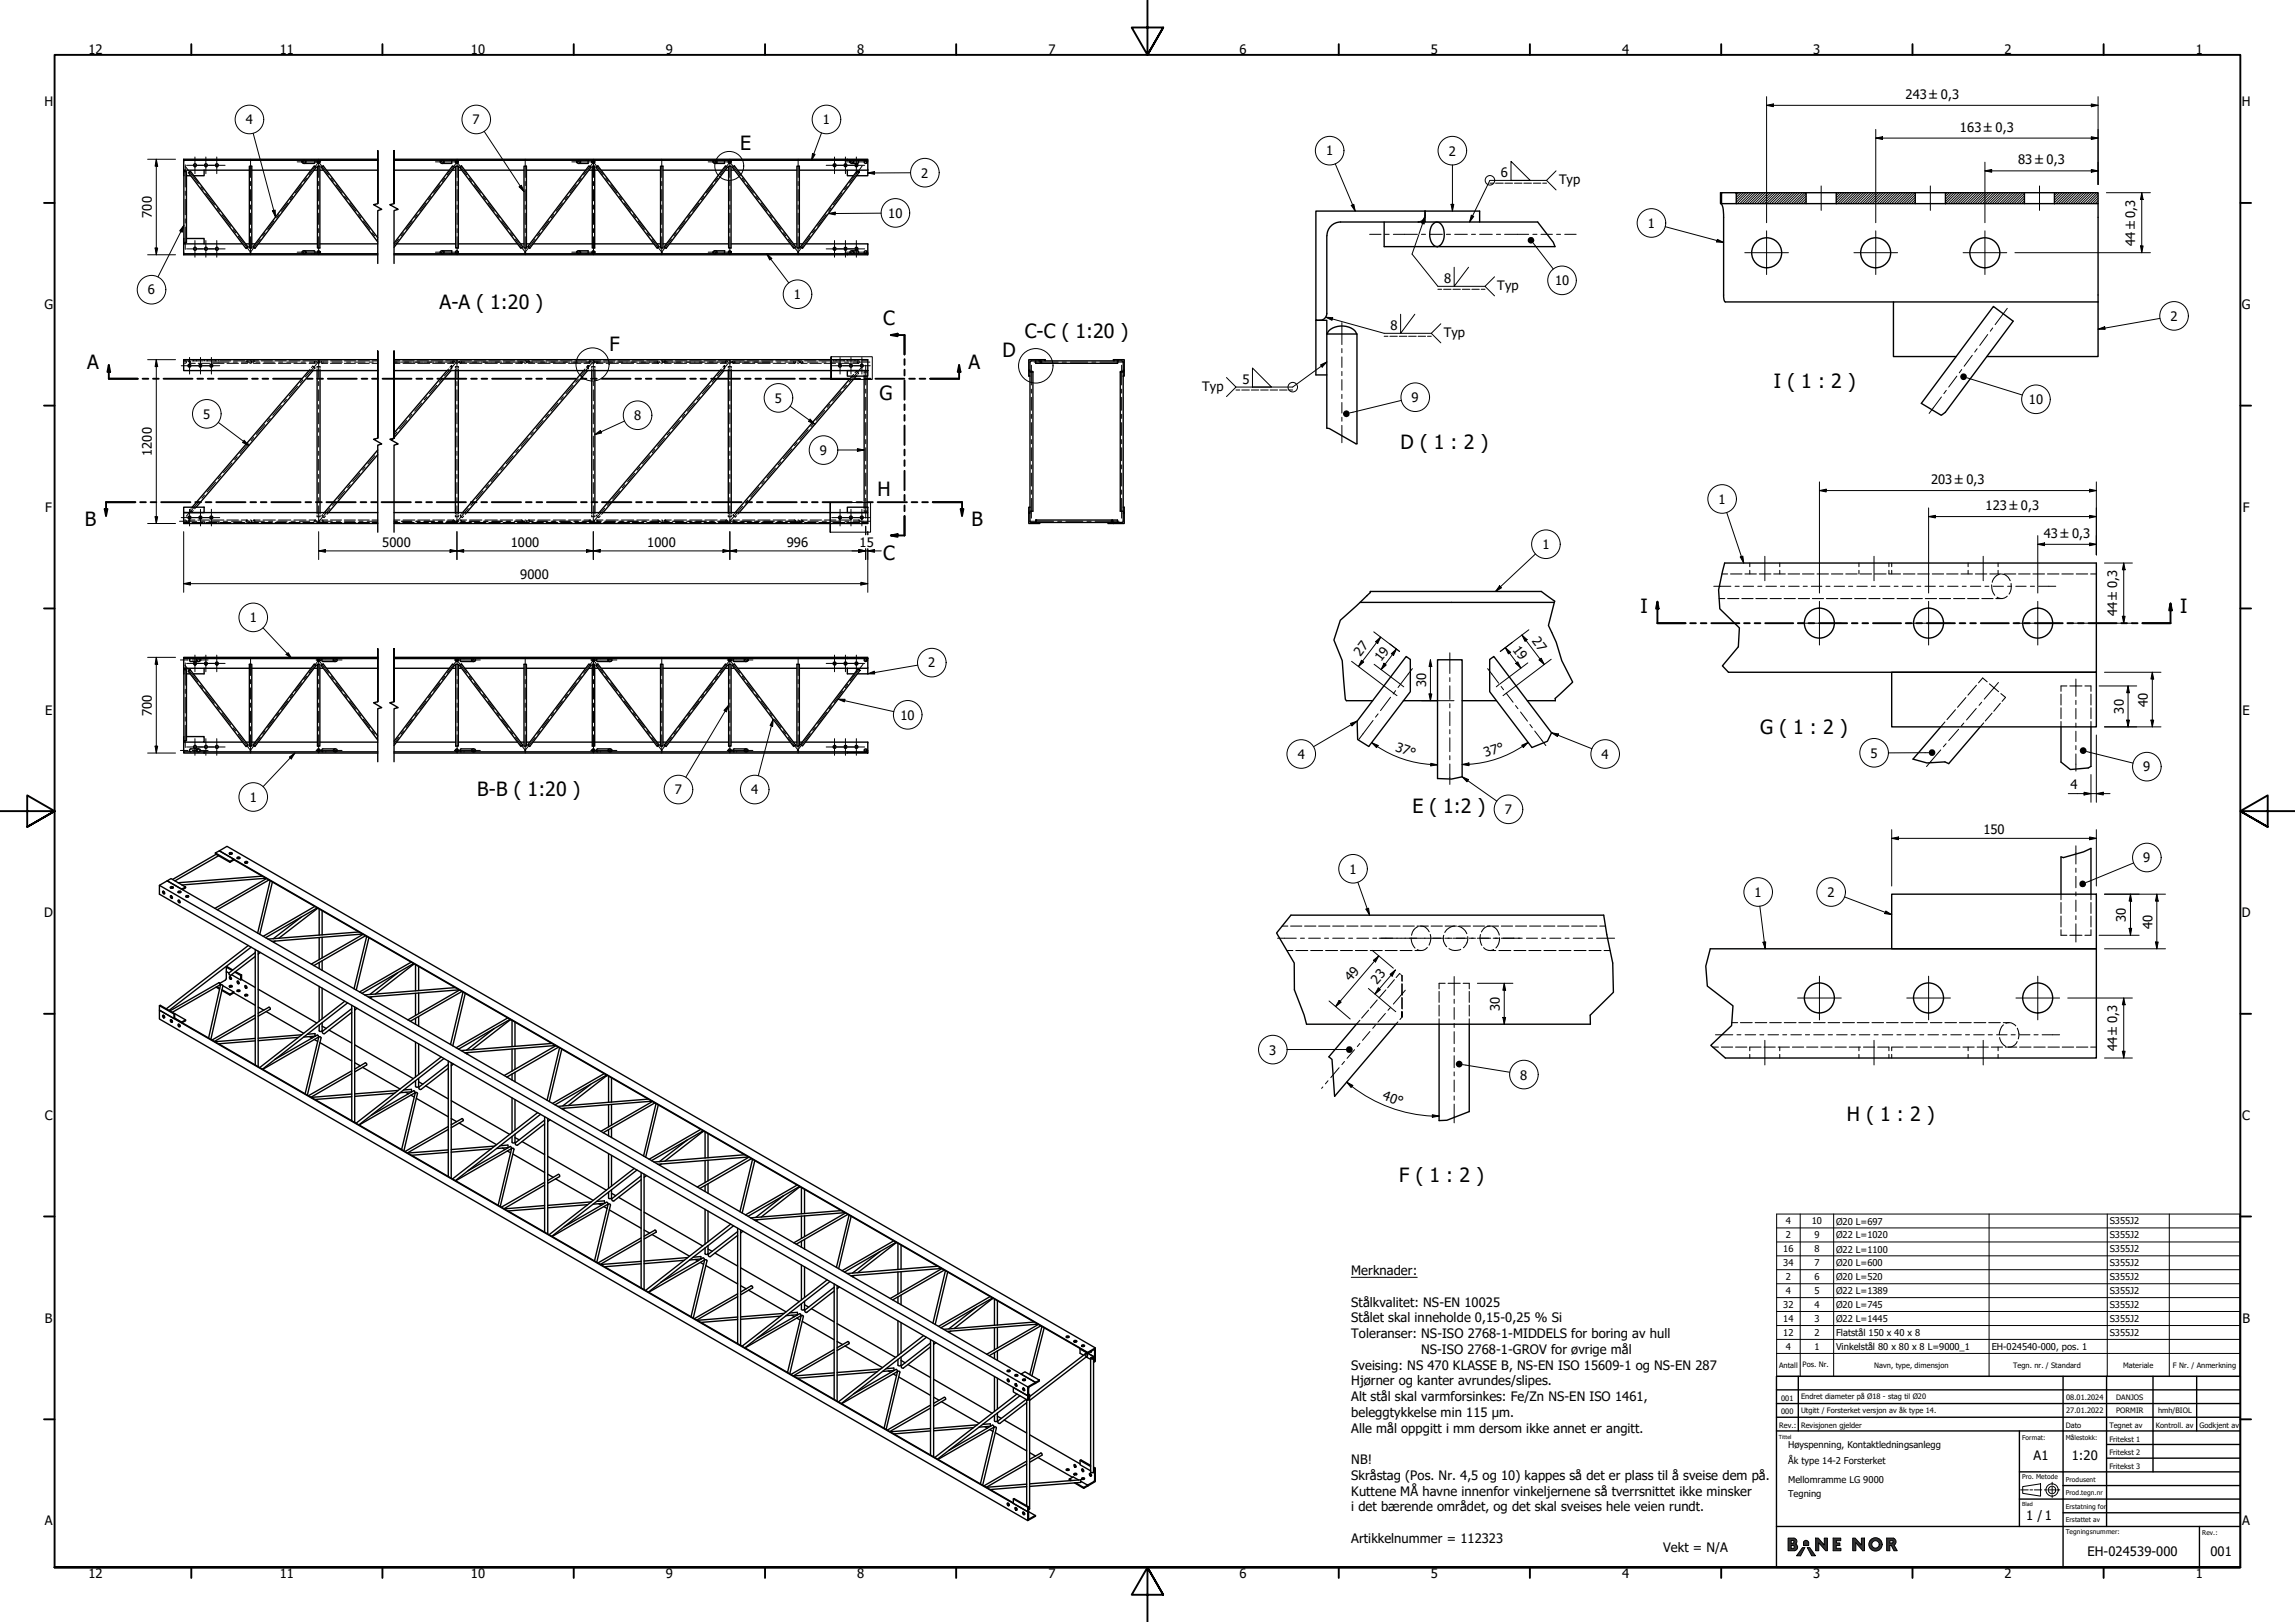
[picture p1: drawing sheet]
<svg xmlns="http://www.w3.org/2000/svg" width="841mm" height="594mm" viewBox="0 0 841 594" stroke-linecap="round" stroke-linejoin="round" font-family="sans-serif">
<defs><g id="words">
<g font-size="7.2">
<text x="271.2" y="55">E</text>
<text x="161.1" y="113.1">A-A ( 1:20 )</text>
<text x="323.6" y="119.1">C</text>
<text x="375.5" y="123.8">C-C ( 1:20 )</text>
<text x="223.3" y="128.5">F</text>
<text x="367.4" y="130.8">D</text>
<text x="31.9" y="135.2">A</text>
<text x="355" y="135.2">A</text>
<text x="650" y="142">I ( 1 : 2 )</text>
<text x="322.3" y="146.6">G</text>
<text x="513.2" y="164.6">D ( 1 : 2 )</text>
<text x="321.6" y="181.6">H</text>
<text x="31.1" y="192.7">B</text>
<text x="356" y="192.7">B</text>
<text x="323.6" y="204.9">C</text>
<text x="601.2" y="224.7">I</text>
<text x="798.9" y="224.7">I</text>
<text x="645" y="269">G ( 1 : 2 )</text>
<text x="174.9" y="291.4">B-B ( 1:20 )</text>
<text x="517.6" y="297.9">E ( 1:2 )</text>
<text x="676.8" y="410.4">H ( 1 : 2 )</text>
<text x="512.8" y="432.9">F ( 1 : 2 )</text>
</g>
<g font-size="4.8">
<text x="32.4" y="19.7">12</text>
<text x="102.5" y="19.7">11</text>
<text x="172.6" y="19.7">10</text>
<text x="244" y="19.7">9</text>
<text x="314.1" y="19.7">8</text>
<text x="384.2" y="19.7">7</text>
<text x="454.2" y="19.7">6</text>
<text x="524.3" y="19.7">5</text>
<text x="594.4" y="19.7">4</text>
<text x="664.5" y="19.7">3</text>
<text x="734.6" y="19.7">2</text>
<text x="804.7" y="19.7">1</text>
<text x="16.3" y="39">H</text>
<text x="698.2" y="36.2">243 ±0,3</text>
<text x="821.5" y="39">H</text>
<text x="90.1" y="45.5">4</text>
<text x="173.2" y="45.5">7</text>
<text x="301.6" y="45.5">1</text>
<text x="718.2" y="48.2">163 ±0,3</text>
<text x="486" y="56.9">1</text>
<text x="530.9" y="57">2</text>
<text x="337.6" y="65.1">2</text>
<text x="550" y="64.9">6</text>
<text x="739.6" y="60.2">83 ±0,3</text>
<text x="571.3" y="67.3">Typ</text>
<text x="55.7" y="79.8" transform="rotate(-90 55.7 79.8)">700</text>
<text x="325.5" y="79.8">10</text>
<text x="603.9" y="83.4">1</text>
<text x="782.5" y="90.1" transform="rotate(-90 782.5 90.1)">44 ±0,3</text>
<text x="54.2" y="107.9">6</text>
<text x="529.3" y="103.7">8</text>
<text x="548.7" y="106.1">Typ</text>
<text x="569.8" y="104.5">10</text>
<text x="16.3" y="113.2">G</text>
<text x="290.9" y="109.5">1</text>
<text x="821.6" y="113.2">G</text>
<text x="795.4" y="117.4">2</text>
<text x="509.6" y="120.9">8</text>
<text x="529.1" y="123.4">Typ</text>
<text x="440.6" y="143">Typ</text>
<text x="455.3" y="140.7">5</text>
<text x="284" y="147.5">5</text>
<text x="517.3" y="147.2">9</text>
<text x="743.5" y="148">10</text>
<text x="74.5" y="153.3">5</text>
<text x="232.3" y="153.9">8</text>
<text x="55.7" y="167" transform="rotate(-90 55.7 167)">1200</text>
<text x="300.5" y="166.6">9</text>
<text x="707.6" y="177.3">203 ±0,3</text>
<text x="629.8" y="184.5">1</text>
<text x="16.6" y="187.4">F</text>
<text x="727.6" y="186.9">123 ±0,3</text>
<text x="821.9" y="187.4">F</text>
<text x="748.9" y="196.9">43 ±0,3</text>
<text x="140.1" y="200.2">5000</text>
<text x="187.2" y="200.2">1000</text>
<text x="237.2" y="200.2">1000</text>
<text x="288.3" y="200.2">996</text>
<text x="315" y="200.2">15</text>
<text x="565.2" y="201.1">1</text>
<text x="190.6" y="212.1">9000</text>
<text x="91.5" y="227.9">1</text>
<text x="775.8" y="225.8" transform="rotate(-90 775.8 225.8)">44 ±0,3</text>
<text x="554.2" y="237.9" transform="rotate(53 554.2 237.9)">19</text>
<text x="561.2" y="234.7" transform="rotate(53 561.2 234.7)">27</text>
<text x="340.2" y="244.4">2</text>
<text x="498.6" y="240.6" transform="rotate(-53 498.6 240.6)">27</text>
<text x="506.1" y="242.6" transform="rotate(-53 506.1 242.6)">19</text>
<text x="522.6" y="251.7" transform="rotate(-90 522.6 251.7)">30</text>
<text x="16.5" y="261.7">E</text>
<text x="55.7" y="262.2" transform="rotate(-90 55.7 262.2)">700</text>
<text x="330" y="263.6">10</text>
<text x="778.3" y="261.3" transform="rotate(-90 778.3 261.3)">30</text>
<text x="787.1" y="258.9" transform="rotate(-90 787.1 258.9)">40</text>
<text x="821.8" y="261.7">E</text>
<text x="511.1" y="275.1" transform="rotate(19 511.1 275.1)">37°</text>
<text x="475.6" y="277.9">4</text>
<text x="544.4" y="277.4" transform="rotate(-19 544.4 277.4)">37°</text>
<text x="586.9" y="277.9">4</text>
<text x="685.5" y="277.5">5</text>
<text x="785.4" y="282.5">9</text>
<text x="91.5" y="293.7">1</text>
<text x="247.3" y="290.9">7</text>
<text x="275.3" y="290.9">4</text>
<text x="758.7" y="289.2">4</text>
<text x="551.5" y="298.2">7</text>
<text x="726.8" y="305.5">150</text>
<text x="785.4" y="315.8">9</text>
<text x="494.5" y="319.9">1</text>
<text x="642.9" y="328.5">1</text>
<text x="669.7" y="328.5">2</text>
<text x="16.2" y="336">D</text>
<text x="821.5" y="336">D</text>
<text x="779.1" y="337.7" transform="rotate(-90 779.1 337.7)">30</text>
<text x="788.8" y="340.1" transform="rotate(-90 788.8 340.1)">40</text>
<text x="495" y="359.7" transform="rotate(-50 495 359.7)">49</text>
<text x="504.7" y="360.7" transform="rotate(-50 504.7 360.7)">23</text>
<text x="549.7" y="370.3" transform="rotate(-90 549.7 370.3)">30</text>
<text x="465.1" y="386.2">3</text>
<text x="775.8" y="385.1" transform="rotate(-90 775.8 385.1)">44 ±0,3</text>
<text x="557.1" y="395.4">8</text>
<text x="506.4" y="402.6" transform="rotate(20 506.4 402.6)">40°</text>
<text x="16.4" y="410.2">C</text>
<text x="821.7" y="410.2">C</text>
<text x="495.2" y="467.1">Merknader:</text>
<text x="495.2" y="478.6">Stålkvalitet: NS-EN 10025</text>
<text x="16.4" y="484.5">B</text>
<text x="495.2" y="484.3">Stålet skal inneholde 0,15-0,25 % Si</text>
<text x="821.8" y="484.5">B</text>
<text x="495.2" y="490.1">Toleranser: NS-ISO 2768-1-MIDDELS for boring av hull</text>
<text x="520.8" y="495.9">NS-ISO 2768-1-GROV for øvrige mål</text>
<text x="495.2" y="501.7">Sveising: NS 470 KLASSE B, NS-EN ISO 15609-1 og NS-EN 287</text>
<text x="495.2" y="507.4">Hjørner og kanter avrundes/slipes.</text>
<text x="495.2" y="513.2">Alt stål skal varmforsinkes: Fe/Zn NS-EN ISO 1461,</text>
<text x="495.2" y="519">beleggtykkelse min 115 µm.</text>
<text x="495.2" y="524.7">Alle mål oppgitt i mm dersom ikke annet er angitt.</text>
<text x="495.2" y="536.2">NB!</text>
<text x="745.2" y="534.8">A1</text>
<text x="759.2" y="534.8">1:20</text>
<text x="495.2" y="542">Skråstag (Pos. Nr. 4,5 og 10) kappes så det er plass til å sveise dem på.</text>
<text x="495.2" y="547.8">Kuttene MÅ havne innenfor vinkeljernene så tverrsnittet ikke minsker</text>
<text x="495.2" y="553.5">i det bærende området, og det skal sveises hele veien rundt.</text>
<text x="742.5" y="556.8">1 / 1</text>
<text x="16.4" y="558.7">A</text>
<text x="821.7" y="558.7">A</text>
<text x="495.2" y="565.1">Artikkelnummer = 112323</text>
<text x="609.5" y="568.6">Vekt = N/A</text>
<text x="765" y="569.8">EH-024539-000</text>
<text x="810.1" y="569.8">001</text>
<text x="32.4" y="577.9">12</text>
<text x="102.5" y="577.9">11</text>
<text x="172.6" y="577.9">10</text>
<text x="244" y="577.9">9</text>
<text x="314.1" y="577.9">8</text>
<text x="384.2" y="577.9">7</text>
<text x="454.2" y="577.9">6</text>
<text x="524.3" y="577.9">5</text>
<text x="594.4" y="577.9">4</text>
<text x="664.5" y="577.9">3</text>
<text x="734.6" y="577.9">2</text>
<text x="804.7" y="577.9">1</text>
</g>
<g font-size="3.4">
<text x="654.4" y="448.5">4</text>
<text x="664" y="448.5">10</text>
<text x="672.8" y="448.5">Ø20 L=697</text>
<text x="773.1" y="448.5">S355J2</text>
<text x="654.4" y="453.6">2</text>
<text x="664.9" y="453.6">9</text>
<text x="672.8" y="453.6">Ø22 L=1020</text>
<text x="773.1" y="453.6">S355J2</text>
<text x="653.5" y="458.7">16</text>
<text x="664.9" y="458.7">8</text>
<text x="672.8" y="458.8">Ø22 L=1100</text>
<text x="773.1" y="458.7">S355J2</text>
<text x="653.5" y="463.8">34</text>
<text x="664.9" y="463.8">7</text>
<text x="672.8" y="463.8">Ø20 L=600</text>
<text x="773.1" y="463.8">S355J2</text>
<text x="654.4" y="468.9">2</text>
<text x="654.4" y="474">4</text>
<text x="664.9" y="468.9">6</text>
<text x="664.9" y="474">5</text>
<text x="672.8" y="469">Ø20 L=520</text>
<text x="773.1" y="468.9">S355J2</text>
<text x="773.1" y="474">S355J2</text>
<text x="653.5" y="479.1">32</text>
<text x="664.9" y="479.1">4</text>
<text x="672.8" y="474.1">Ø22 L=1389</text>
<text x="672.8" y="479.1">Ø20 L=745</text>
<text x="773.1" y="479.1">S355J2</text>
<text x="653.5" y="484.2">14</text>
<text x="664.9" y="484.2">3</text>
<text x="672.8" y="484.3">Ø22 L=1445</text>
<text x="773.1" y="484.2">S355J2</text>
<text x="653.5" y="489.3">12</text>
<text x="664.9" y="489.3">2</text>
<text x="672.8" y="489.5">Flatstål 150 x 40 x 8</text>
<text x="773.1" y="489.3">S355J2</text>
<text x="654.4" y="494.4">4</text>
<text x="664.9" y="494.4">1</text>
<text x="672.8" y="494.6">Vinkelstål 80 x 80 x 8 L=9000_1</text>
<text x="729.9" y="494.4">EH-024540-000, pos. 1</text>
<text x="655.3" y="530.4">Høyspenning, Kontaktledningsanlegg</text>
<text x="655.3" y="536.4">Åk type 14-2 Forsterket</text>
<text x="655.3" y="543">Mellomramme LG 9000</text>
<text x="655.3" y="548.4">Tegning</text>
</g>
<g font-size="2.7">
<text x="652" y="500.9">Antall</text>
<text x="660.6" y="500.9">Pos. Nr.</text>
<text x="686.8" y="500.9">Navn, type, dimensjon</text>
<text x="737.7" y="500.9">Tegn. nr. / Standard</text>
<text x="778.1" y="500.9">Materiale</text>
<text x="796.2" y="500.9">F Nr. / Anmerkning</text>
<text x="652.8" y="513.1">001</text>
<text x="660" y="512.5">Endret diameter på Ø18 - stag til Ø20</text>
<text x="757.2" y="512.6">08.01.2024</text>
<text x="775.5" y="512.6">DANJOS</text>
<text x="652.8" y="518">000</text>
<text x="660" y="517.5">Utgitt / Forsterket versjon av åk type 14.</text>
<text x="757.2" y="517.6">27.01.2022</text>
<text x="775.5" y="517.6">PORMIR</text>
<text x="790.8" y="517.4">hmh/BIOL</text>
<text x="652" y="523">Rev.:</text>
<text x="660" y="523">Revisjonen gjelder</text>
<text x="757" y="523">Dato</text>
<text x="773" y="523">Tegnet av</text>
<text x="790" y="523">Kontroll. av</text>
<text x="806" y="523">Godkjent av</text>
<text x="773" y="528">Fritekst 1</text>
<text x="773" y="533.1">Fritekst 2</text>
<text x="773" y="538">Fritekst 3</text>
</g>
<g font-size="2.4">
<text x="741" y="527.3">Format:</text>
<text x="757" y="527.3">Målestokk:</text>
<text x="741" y="541.8">Pro. Metode</text>
<text x="757" y="542.6">Produsent</text>
<text x="757" y="547.6">Prod.tegn.nr</text>
<text x="757" y="557.6">Erstattet av</text>
<text x="757" y="552.5">Erstatning for</text>
<text x="757" y="561.8">Tegningsnummer:</text>
<text x="807" y="562.3">Rev.:</text>
</g>
<g font-size="2">
<text x="651.9" y="527.2">Tittel</text>
<text x="741" y="551.6">Blad</text>
</g>
</g></defs>
<!-- layer: Hatch (ISO) -->
<g fill="none" stroke="#000" stroke-width=".37">
<path d="M111.5 58.8l-.5 .9M112.1 59.1l-.4 .7M116.6 58.8l-.3 .7M117.2 59.1l-.4 .7M161.7 58.9l.5 .9M162.3 58.8l.5 .7M167.5 58.8l-.6 .5M168 59.2l-.6 .6M212.5 58.9l-1 .6M212.7 59.5l-.5 .3M217.2 58.9l-.3 .4M217.8 59l-.4 .8"/>
<path d="M261.4 59.4l.7 .4M261.7 58.8l1 .7M267.3 58.8h-.1M267.9 59.2l-.8 .5M311.6 59l1 .7M312.4 58.8l.3 .2M317.4 58.8l-.6 .7M317.8 59.4l-.4 .5M637.1 70.6l-.8 .8M638 70.6l-1.7 1.7M638.9 70.6l-2.6 2.6M639.8 70.6l-3.5 3.5"/>
<path d="M640.7 70.6l-4 4M641.6 70.6l-4 4M642.5 70.6l-4 4M643.4 70.6l-4 4M644.3 70.6l-4 4M645.2 70.6l-4 4M646 70.6l-4 4M646.9 70.6l-4 4M647.9 70.6l-4 4M648.8 70.6l-4 4M649.7 70.6l-4 4M650.6 70.6l-4 4"/>
<path d="M651.4 70.6l-4 4M652.3 70.6l-4 4M653.2 70.6l-4 4M654.2 70.6l-4 4M655.1 70.6l-4 4M656 70.6l-4 4M656.8 70.6l-4 4M657.7 70.6l-4 4M658.6 70.6l-4 4M659.5 70.6l-4 4M660.5 70.6l-4 4M661.4 70.6l-4 4"/>
<path d="M661.9 74.5l-.1 .1M661.9 73.6l-1 1M661.9 72.7l-1.9 1.9M661.9 71.8l-2.8 2.8M661.9 70.9l-3.7 3.7M673 70.6l-.1 .1M673.9 70.6l-1 1M674.8 70.6l-1.9 1.9M675.7 70.6l-2.8 2.8M676.6 70.6l-3.7 3.7M677.5 70.6l-4 4M678.4 70.6l-4 4"/>
<path d="M679.3 70.6l-4 4M680.2 70.6l-4 4M681.1 70.6l-4 4M682 70.6l-4 4M682.9 70.6l-4 4M683.8 70.6l-4 4M684.7 70.6l-4 4M685.6 70.6l-4 4M686.5 70.6l-4 4M687.4 70.6l-4 4M688.3 70.6l-4 4M689.2 70.6l-4 4"/>
<path d="M690.1 70.6l-4 4M690.9 70.6l-4 4M691.9 70.6l-4 4M692.8 70.6l-4 4M693.7 70.6l-4 4M694.6 70.6l-4 4M695.5 70.6l-4 4M696.3 70.6l-4 4M697.2 70.6l-4 4M698.2 70.6l-4 4M699.1 70.6l-4 4M700 70.6l-4 4"/>
<path d="M700.8 70.6l-4 4M701.7 70.6l-4 4M701.9 74l-.5 .6M701.9 73.1l-1.4 1.5M701.9 72.2l-2.4 2.4M701.9 71.3l-3.3 3.3M713.4 70.6l-.5 .5M714.3 70.6l-1.4 1.4M715.2 70.6l-2.3 2.3M716.1 70.6l-3.2 3.2M717 70.6l-4 4M717.9 70.6l-4 4"/>
<path d="M718.8 70.6l-4 4M719.7 70.6l-4 4M720.6 70.6l-4 4M721.5 70.6l-4 4M722.4 70.6l-4 4M723.3 70.6l-4 4M724.2 70.6l-4 4M725.1 70.6l-4 4M726 70.6l-4 4M726.9 70.6l-4 4M727.8 70.6l-4 4M728.7 70.6l-4 4"/>
<path d="M729.6 70.6l-4 4M730.5 70.6l-4 4M731.4 70.6l-4 4M732.3 70.6l-4 4M733.2 70.6l-4 4M734.1 70.6l-4 4M734.9 70.6l-4 4M735.8 70.6l-4 4M736.8 70.6l-4 4M737.7 70.6l-4 4M738.6 70.6l-4 4M739.5 70.6l-4 4"/>
<path d="M740.3 70.6l-4 4M741.2 70.6l-4 4M741.9 74.5l-.2 .1M741.9 73.6l-1 1M741.9 72.6l-1.9 2M741.9 71.7l-2.8 2.9M741.9 70.8l-3.8 3.8M752.9 70.6h.1M753.8 70.6l-.9 .9M754.7 70.6l-1.8 1.8M755.6 70.6l-2.7 2.7M756.5 70.6l-3.6 3.6"/>
<path d="M757.4 70.6l-4 4M758.3 70.6l-4 4M759.2 70.6l-4 4M760.1 70.6l-4 4M761 70.6l-4 4M761.9 70.6l-4 4M762.8 70.6l-4 4M763.7 70.6l-4 4M764.6 70.6l-4 4M765.5 70.6l-4 4M766.4 70.6l-4 4M767.3 70.6l-4 4"/>
<path d="M768.2 70.6l-4 4M768.9 74.4l-.2 .2M768.9 73.5l-1.1 1.1M768.9 72.6l-2 2M768.9 71.7l-2.9 2.9M768.9 70.8l-3.8 3.8M111 92l.5 .9M111.7 91.9l.3 .7M116.3 92.2l.3 .7M116.8 91.9l.4 .7M162.2 91.9l-.5 .9M162.8 92.2l-.5 .7"/>
<path d="M166.9 92.3l.6 .6M167.4 91.9l.6 .5M211.6 92l.5 .9M212.2 91.9l.5 .7M216.9 92.4l.3 .5M217.4 91.9l.4 .8M262.1 91.9l-.7 .3M262.7 92.2l-1 .6M267.1 92l.9 .6M267.1 92.8l.2 .1M312.7 92l-1.2 .6M312.8 92.7l-.5 .2"/>
<path d="M316.8 92.2l.6 .7M317.4 91.9l.4 .3M72.1 241.5l.5 .7M72.7 241.2l.5 .9M116.3 241.7l.3 .5M116.7 241.2l.5 .8M122.5 241.3l-.3 .3M123.3 241.4l-.8 .8M166.9 241.6l.7 .6M167.5 241.2l.4 .5M172.8 241.7l.3 .5M173.4 241.3l.5 .9"/>
<path d="M216.9 241.8l.2 .3M217.3 241.3l.5 .8M224 241.3l-1.1 .6M224.2 241.9l-.6 .3M267 241.5l.9 .5M273.6 241.3l-.9 .5M274.1 241.7l-.9 .5M316.8 241.5l.8 .7M317.6 241.3h.1M72.6 274.3l-.5 .9M73.2 274.5l-.4 .9M116.6 274.4l-.3 .5"/>
<path d="M117.2 274.5l-.5 .9M122.3 274.5l1.1 .7M167.6 274.4l-.7 .6M168 274.9l-.5 .5M174.1 274.5l-1.1 .7M217.1 274.4l-.2 .3M217.8 274.5l-.4 .8M222.9 274.7l1.1 .5M223.6 274.4l.6 .3M267.9 274.6l-.9 .5M272.7 274.8l.9 .5M273.2 274.4l.9 .5"/>
<path d="M317.6 275.2h.1M317.6 274.4l-.8 .7"/>
</g>
<!-- layer: Hidden (ISO) -->
<g fill="none" stroke="#000" stroke-width=".38">
<path d="M67.3 132.2h2M67.6 132.2a.45 .45 0 0 1 .7 .4 .45 .45 0 0 1-.7 .4M69.1 132.6a.41 .41 0 0 1 .7-.3 .41 .41 0 0 1-.2 .7M69.5 133.1h2.1M70.4 132.2h4M70.9 131.7v.2M70.9 132.1v.1M72 131.7v.2M72 132.1v.1M72.6 133.1h4.2M74.8 131.7v.2M74.8 132.1v.1"/>
<path d="M74.9 131.7v.2M74.9 132.1v.1M75.4 132.2h4.1M76 131.7v.2M76 132.1v.1M77.9 133.1h4.2M78.9 131.7v.2M78.9 132.1v.1M80 131.7v.2M80 132.1v.1M80.5 132.2h4.1M83.2 133.1h4.2"/>
<path d="M85.6 132.2h4.1M88.5 133.1h2.1M90.2 132.6a.41 .41 0 0 1 .6-.3 .41 .41 0 0 1-.1 .7M90.7 132.2h4M91.8 132.2a.44 .44 0 0 1 .4 .6 .44 .44 0 0 1-.8 .1M93.4 132.5a.4 .4 0 0 0-.7-.2 .4 .4 0 0 0 .3 .7l2.3 .1M95.8 132.2h4M96.4 133.1h4.5M100.8 132.2h4.1M102 133.1h4.6M105.9 132.2h4.1M107.7 133.1h4.4"/>
<path d="M111 132.2h4.1M113.3 133.1h2.2M113.7 135.2l-.5 .5M114.9 134.3l-.3-.2-.4 .6M114.9 135.4l-.2 .3M115.2 134.6l.2 .2-.2 .3M115.9 132.5a.4 .4 0 0 0-.7-.2 .4 .4 0 0 0 .2 .7M116.1 132.2h4M116.2 135.2v.5M116.6 134.3h-.4v.5M116.7 132.2a.44 .44 0 0 1 .5 .6 .44 .44 0 0 1-.7 .1M117 134.3h.3v.5"/>
<path d="M117.3 135.2v.5M117.8 132.4a.4 .4 0 0 0-.1 .5 .4 .4 0 0 0 .6 .1 .4 .4 0 0 0 .1-.6M118 133.1h2.1M121.1 133.1h4.1M121.2 132.2h4M126.2 133.1h4M126.2 132.2h4.1M131.3 133.1h4M131.3 132.2h4.1M136.3 133.1h2.1M136.4 132.2h2M144.4 132.2h2.1"/>
<path d="M144.4 133.1h2.2M147.6 132.2h4.2M147.7 133.1h4.3M152.8 132.2h4.2M153.1 133.1h4.4M158.1 132.2h4.2M158.6 133.1h4.3M163.3 132.2h4.2M164 133.1h2.2M164.4 135.2l-.6 .5M165.4 133.9l-.5 .6M165.4 133.9h.1"/>
<path d="M165.5 134h.1M165.5 134v1zM165.5 135.5l-.2 .2M166.6 132.5a.4 .4 0 0 0-.7-.2 .4 .4 0 0 0 .2 .7M166.9 135.2v.5M167.3 134.3h-.4v.5M167.4 132.2a.44 .44 0 0 1 .5 .6 .44 .44 0 0 1-.8 .1M167.6 134.3h.4v.5M168 135.2v.5M168.5 132.4a.42 .42 0 0 0-.1 .5 .42 .42 0 0 0 .6 .1 .42 .42 0 0 0 .1-.6M168.6 132.2h4.2M168.7 133.1h2.3"/>
<path d="M172.1 133.1h4.5M173.9 132.2h4.2M177.7 133.1h4.5M179.1 132.2h4.2M183.3 133.1h4.5M184.4 132.2h4.2M189 133.1h2.2M189.6 132.2h4.3M190.9 132.4a.42 .42 0 0 0 0 .5 .42 .42 0 0 0 .6 .1 .42 .42 0 0 0 .1-.6M192.4 132.2a.44 .44 0 0 1 .5 .6 .44 .44 0 0 1-.7 .1M193.7 133.1h2.3M194.1 132.5a.4 .4 0 0 0-.7-.1 .4 .4 0 0 0 .2 .6"/>
<path d="M194.9 132.2h4.2M197.1 133.1h4.5M200.2 132.2h4.1M202.8 133.1h4.4M205.4 132.2h4.2M208.3 133.1h4.6M210.7 132.2h4.2M214 133.1h2.2M214.4 135.2l-.5 .5M215.4 135.7h-.1M215.5 133.9l-.6 .6M215.5 134v1z"/>
<path d="M215.5 135.5v.1M216 132.2h4.2M216.5 132.5a.4 .4 0 0 0-.6-.1 .4 .4 0 0 0 .2 .6M216.9 135.2v.5M217.2 134.3h-.3v.5M217.4 132.2a.46 .46 0 0 1 .5 .6 .46 .46 0 0 1-.8 .1M217.6 134.3h.4v.5M218 135.2v.5M218.4 132.4a.41 .41 0 0 0 0 .5 .41 .41 0 0 0 .6 .1 .41 .41 0 0 0 .1-.6M218.8 133.1h2.2M221.2 132.2h4.2M222.1 133.1h4.5"/>
<path d="M226.4 132.2h4.3M227.7 133.1h4.5M231.7 132.2h4.2M233.4 133.1h4.5M237 132.2h4.2M239 133.1h2.2M240.9 132.4a.41 .41 0 0 0 0 .5 .41 .41 0 0 0 .6 .1 .41 .41 0 0 0 .1-.6M242.3 132.2h4.1M242.4 132.2a.44 .44 0 0 1 .5 .6 .44 .44 0 0 1-.8 .1M244.1 132.5a.4 .4 0 0 0-.7-.2 .4 .4 0 0 0 .2 .7l2.4 .1M247.1 133.1h4.5M247.5 132.2h4.2"/>
<path d="M252.7 132.2h4.3M252.7 133.1h4.5M258 132.2h4.3M258.3 133.1h4.5M263.3 132.2h4.1a.44 .44 0 0 1 .5 .6 .44 .44 0 0 1-.8 .1M264 133.1h2.2M264.4 135.2l-.6 .5M265.4 135.7h-.1M265.5 135v-1l.1 1M265.5 133.9l-.6 .6M265.5 135.5l-.1 .1M266.6 132.5a.4 .4 0 0 0-.7-.2 .4 .4 0 0 0 .2 .7"/>
<path d="M266.9 135.2v.5M267.3 134.3h-.4v.5M267.6 134.3h.4v.5M268 135.2v.5M268.5 132.4l-.1 .5 .3 .2M268.5 132.2h4.2M268.7 133.1h2.3M269 132.4l.1 .4-.4 .3M272.1 133.1h4.5M273.8 132.2h4.2M277.7 133.1h4.6M279.1 132.2h4.2"/>
<path d="M283.3 133.1h4.5M284.3 132.2h4.2M289 133.1h2.2M289.6 132.2h4.2M291 132.4a.4 .4 0 0 0-.1 .5 .4 .4 0 0 0 .6 .1 .4 .4 0 0 0 0-.6M292.4 132.2a.46 .46 0 0 1 .5 .6 .46 .46 0 0 1-.8 .1M293.4 132.4v.5l.4 .2M293.7 133.1h2.1M294 132.4l-.2 .7M294.8 132.2h4.2M296.8 133.1h4.2M300.1 132.2h4.2"/>
<path d="M302 133.1h4.2M305.3 131.7v.2M305.3 132.1l4.3 .1M306.4 131.7v.2M306.4 132.1v.1M307.2 133.1h4.2M309.3 131.7v.2M309.3 132.1v.1M310.4 131.7v.2M310.4 132.1v.1M310.5 131.7v.2M310.5 132.1v.1"/>
<path d="M310.6 132.2h4.2M312.4 133.1h2.1M312.8 137.1l-.5 .7M313.3 131.7v.2M313.3 132.1v.1M314 137.4l-.2 .4M314.1 136.2l-.3-.2-.5 .6M314.2 132.4v.5l.3 .2M314.4 131.7v.2M314.4 132.1v.1M314.4 136.4l.2 .3-.3 .4M314.8 132.4v.4l-.3 .3"/>
<path d="M315.8 132.2h2.2M316.7 137.3v.5M317.1 136.2h-.4v.6M317.4 136.2h.4v.6M317.8 137.3v.5M67.3 191.4h2M67.6 190.5a.45 .45 0 0 1 .7 .4 .45 .45 0 0 1-.7 .4M69.3 190.5h2.1M69.7 190.9a.41 .41 0 0 0-.7-.3 .41 .41 0 0 0 .2 .7M69.8 186.5l-.3 .4 .2 .2M70.4 191.4h4M70.4 185.8l-.3 .3"/>
<path d="M70.8 187l-.5 .6-.3-.3M70.9 191.4v.1M70.9 191.6v.1M71.9 185.8l-.6 .5M72 191.4v.1M72 191.6v.1M72.5 190.5h4.3M74.8 191.4v.1M74.8 191.6v.1M74.9 191.4v.1M74.9 191.6v.1M75.4 191.4h4.1"/>
<path d="M76 191.4v.1M76 191.6v.1M77.8 190.5h4.2M78.9 191.4v.1M78.9 191.6v.1M80 191.4v.1M80 191.6v.1M80.5 191.4h4.1M83.1 190.5h4.3M85.6 191.4h4.1M88.5 190.5h2.1M90.7 191.4h4"/>
<path d="M90.9 190.9a.43 .43 0 0 0-.7-.3 .43 .43 0 0 0 .2 .7M91.8 190.5a.44 .44 0 0 1 .4 .6 .44 .44 0 0 1-.8 .1M92.7 191a.42 .42 0 0 1 .6-.5 .42 .42 0 0 1 0 .7M93 190.5h2.3M95.8 191.4h4M96.4 190.5h4.5M100.8 191.4h4.1M102 190.5h4.6M105.9 191.4h4.1M107.7 190.5h4.4M111 191.4h4.1M113.3 190.5h2.2"/>
<path d="M115.2 191a.42 .42 0 0 1 .5-.5 .42 .42 0 0 1 .1 .7M116.1 191.4h4M116.2 187.7v.5M116.2 188.8v.5h.4M116.7 190.5a.44 .44 0 0 1 .5 .6 .44 .44 0 0 1-.7 .1M117.3 187.7v.5M117.3 188.8v.5h-.3M117.9 190.5a.41 .41 0 0 1 .5 .4 .41 .41 0 0 1-.5 .4M118 190.5h2.1M118.2 188.5l-.3 .4 .3 .2M118.9 187.7l-.3 .4M119.3 189l-.6 .6-.2-.2"/>
<path d="M120.3 187.7l-.5 .7M121.1 190.5h4.1M121.2 191.4h4M126.2 190.5h4M126.2 191.4h4.1M131.3 190.5h4M131.3 191.4h4.1M136.3 190.5h2.1M136.4 191.4h2M144.4 191.4h2.1M144.4 190.5h2.2M147.6 191.4h4.2"/>
<path d="M147.7 190.5h4.3M152.8 191.4h4.2M153.1 190.5h4.4M158.1 191.4h4.2M158.6 190.5h4.3M163.3 191.4h4.2M164 190.5h2.2M166.3 190.5l-.4 .5M166.3 190.5l.3 .2-.1 .5M166.9 188.8v.5h.4M166.9 187.7v.5M167.4 190.5a.44 .44 0 0 1 .5 .6 .44 .44 0 0 1-.8 .1"/>
<path d="M168 188.8v.5h-.4M168 187.7v.5M168.5 190.5a.41 .41 0 0 1 .6 .4 .41 .41 0 0 1-.6 .4M168.6 191.4h4.2M168.7 190.5h2.3M168.9 188.5l-.3 .4 .2 .2M169.5 187.7l-.3 .4M169.9 189l-.5 .6-.2-.2M171 187.7l-.5 .7M172.1 190.5h4.5M173.9 191.4h4.2M177.7 190.5h4.5"/>
<path d="M179.1 191.4h4.2M183.3 190.5h4.5M184.4 191.4h4.2M189 190.5h2.2M189.6 191.4h4.3M191 190.5a.41 .41 0 0 1 .6 .4 .41 .41 0 0 1-.6 .4M192.4 190.5a.44 .44 0 0 1 .5 .6 .44 .44 0 0 1-.7 .1M193.4 191a.42 .42 0 0 1 .5-.5 .42 .42 0 0 1 .1 .7M193.7 190.5h2.3M194.9 191.4h4.2M197.1 190.5h4.5M200.2 191.4h4.1"/>
<path d="M202.8 190.5h4.4M205.4 191.4h4.2M208.3 190.5h4.6M210.7 191.4h4.2M214 190.5h2.2M215.8 191a.42 .42 0 0 1 .6-.5 .42 .42 0 0 1 .1 .7M216 191.4h4.2M216.9 188.8v.5h.3M216.9 187.7v.5M217.4 190.5a.46 .46 0 0 1 .5 .6 .46 .46 0 0 1-.8 .1M218 188.8v.5h-.4M218 187.7v.5"/>
<path d="M218.5 190.5a.41 .41 0 0 1 .6 .4 .41 .41 0 0 1-.5 .4M218.8 190.5h2.2M218.9 188.5l-.3 .4 .3 .2M219.6 187.7l-.4 .4M220 189l-.6 .6-.3-.2M221 187.7l-.5 .7M221.2 191.4h4.2M222.1 190.5h4.5M226.4 191.4h4.3M227.7 190.5h4.5M231.7 191.4h4.2M233.4 190.5h4.4"/>
<path d="M237 191.4h4.2M239 190.5h2.2M241 190.5a.4 .4 0 0 1 .6 .4 .4 .4 0 0 1-.6 .4M242.3 191.4h4.1M242.4 190.5a.44 .44 0 0 1 .5 .6 .44 .44 0 0 1-.8 .1M243.4 191a.4 .4 0 0 1 .3-.5 .4 .4 0 0 1 .5 .2 .4 .4 0 0 1-.2 .5M243.7 190.5h2.3M247.1 190.5h4.5M247.5 191.4h4.2M252.7 191.4h4.3M252.7 190.5h4.5M258 191.4h4.3"/>
<path d="M258.3 190.5h4.5M263.3 191.4h4.2M264 190.5h2.2M265.9 191a.42 .42 0 0 1 .5-.5 .42 .42 0 0 1 .1 .7M266.9 188.8v.5h.4M266.9 187.7v.5M267.4 190.5a.44 .44 0 0 1 .5 .6 .44 .44 0 0 1-.8 .1M268 188.8v.5h-.4M268 187.7v.5M268.5 190.5a.41 .41 0 0 1 .6 .4 .41 .41 0 0 1-.6 .4M268.5 191.4h4.2M268.7 190.5h2.3"/>
<path d="M268.9 188.4l-.3 .3 .3 .2M269.4 187.7l-.2 .4M269.9 188.9l-.5 .5-.2-.3M270.9 187.7l-.5 .6M272.1 190.5h4.5M273.8 191.4h4.2M277.7 190.5h4.5M279.1 191.4h4.2M283.3 190.5h4.5M284.3 191.4h4.2M289 190.5h2.2M289.6 191.4h4.2"/>
<path d="M291 190.5a.41 .41 0 0 1 .6 .4 .41 .41 0 0 1-.6 .4M292.4 190.5a.46 .46 0 0 1 .5 .6 .46 .46 0 0 1-.8 .1M293.5 190.5a.41 .41 0 0 1 .6 .4 .41 .41 0 0 1-.5 .4M293.7 190.5h2.1M294.8 191.4h4.2M296.9 190.5h4.2M300.1 191.4h4.2M302.1 190.5h4.2M305.3 191.6v.1M306.4 191.4v.1M306.4 191.6v.1M307.4 190.5h4.2"/>
<path d="M309.3 191.4v.1M309.3 191.6v.1M309.6 191.4l-4.3 .1M310.4 191.4v.1M310.4 191.6v.1M310.5 191.4v.1M310.5 191.6v.1M310.6 191.4h4.2M312.7 190.5h2.1M313.3 191.4v.1M313.3 191.6v.1M314.4 191.4v.1"/>
<path d="M314.4 191.6v.1M314.6 190.5a.41 .41 0 0 1 .6 .4 .41 .41 0 0 1-.6 .4M315.8 191.4h2.2M316.7 185.8v.5M316.7 186.7v.5h.4M317.8 185.8v.5M317.8 186.7v.5h-.4M630 219.2h2.1M631 210.2h2.1M633.1 219.2h4.1M634.2 210.2h4.2M638.3 219.2h4.1"/>
<path d="M639.4 210.2h4.2M641.2 206.2v1.4M641.2 208.9v1.3M643.4 219.2h4.2M644.7 210.2h4.3M648.7 219.2h4.1M650 210.2h4.2M652.2 206.2v1.4M652.2 208.9v1.3M653.8 219.2h4.1M655.3 210.2h4.2M659 219.2h4.1"/>
<path d="M660.5 210.2h4.3M664.1 219.2h4.2M665.9 210.2h4.2M669.3 219.2h4.2M671.1 210.2h4.2M674.5 219.2h4.1M676.4 210.2h4.2M679.6 219.2h4.2M681.2 206.2v1.4M681.2 208.9v1.3M681.7 210.2h4.2M684.8 219.2h4.2"/>
<path d="M686.9 210.2h4.3M690 219.2h4.1M692.2 206.2v1.4M692.2 208.9v1.3h4.3M693.2 206.2v1.4M693.2 208.9v1.3M695.2 219.2h4.1M697.5 210.2h4.2M700.3 219.2h4.2M702.8 210.2h4.2M705.5 219.2h4.2M708.1 210.2h4.2"/>
<path d="M710.7 219.2h4.1M713.4 210.2h4.1M715.9 219.2h4.1M718.6 210.2h4.2M721 219.2h4.2M721.2 206.2v1.4M721.2 208.9v1.3M723.9 210.2h4.2M726.2 219.2h4.2M729.2 210.2h4.2M729.9 214.2v.4a5 5 0 0 0 1.1 3.4M731.4 219.2h2.1"/>
<path d="M732.2 206.2v1.4M732.2 208.9v1.3M732.7 210.3l-.3 .1a4.2 4.2 0 0 0-2.3 2.9M733.7 210.3a3.6 3.6 0 0 1 3 2.4M734.4 210.2h4.3M735.6 218.3a2.89 2.89 0 0 1-3.8 .4M737 213.7v.2a4.8 4.8 0 0 1-.8 3.7M739.7 210.2h4.3M745 210.2h4.2M750.3 210.2h4.2M755.6 210.2h4.2M760.9 210.2h4.1"/>
<path d="M766.1 210.2h2.1M716.6 259.9l-3.1 3.7M720.4 255.5l-3 3.6M724.3 251l-3.1 3.6M728.2 249.7l-1.6-1.4-1.6 1.8M729 250.5l3.4 2.8M733 257.6l-2.4 2.9M733.2 254l1.7 1.4-1.2 1.5M755.3 254.2v4M755.3 259.2v4M757.4 251.2h-2.1v2M758.5 251.2h4.5"/>
<path d="M764 251.2h2.3v2M766.3 254.2v4M766.3 259.2v4M712.7 264.4l-1.5 1.8M726.9 264.8l-1.2 1.4M730 261.2l-2.5 2.9M755.3 264.3v1.9M766.3 264.3v1.9M469.8 339.2h2.1M472.9 339.2h4.2M478.1 339.2h4.1M483.2 339.2h4.2"/>
<path d="M488.4 339.2h4.1M493.5 339.2h4.1M498.7 339.2h4.1M503.8 339.2h4.1M509 339.2h4.1M514.2 339.2h4.1M519.3 339.2h4.1M519.6 339.4a4 4 0 0 0-2.3 3.2M520.6 339.2h.1a3.1 3.1 0 0 1 3 2.1M524.4 339.2h4.2M529.6 339.2h4.1M533.1 339.2a4.5 4.5 0 0 0-3.6 2.3"/>
<path d="M534.2 339.3a4.4 4.4 0 0 1 3.3 2.7M534.7 339.2h4.2M539.9 339.2h4.1M545 339.2h4.1M546 339.2a3.3 3.3 0 0 0-3.1 2.1M547 339.4a3.8 3.8 0 0 1 2.4 3.1M550.2 339.2h4.1M555.4 339.2h4M560.5 339.2h4.1M565.7 339.2h4.1M570.8 339.2h4.1M575.9 339.2h4.2"/>
<path d="M581.1 339.2h4.1M586.2 339.2h2.1M755.3 327.5v2M755.3 330.6v4M755.3 335.5v4M766.3 327.5v2M766.3 330.6v4M766.3 335.5v4M471.6 348.1h2.2M474.9 348.1h4.3M480.3 348.1h4.4M485.8 348.1h4.4"/>
<path d="M491.2 348.1h4.4M496.7 348.1h4.4M502.2 348.1h4.3M507.6 348.1h4.4M511 358.8l-2.5 3M513.1 348.1h4.4M513.2 356.8l-.3-.2-1.3 1.4M513.5 357.1l.3 .3v2M513.7 357.3v2M517.1 343.6l.2 1.5 1.2 2.2M518.5 348.1h2.2M523 347a2.87 2.87 0 0 1-3.6 .8"/>
<path d="M524.1 342.2a5.1 5.1 0 0 1-.4 4M529.1 342.6a4.1 4.1 0 0 0 1.1 4.1M531 347.4a4.4 4.4 0 0 0 4.3 .3M537.8 343.1a4.4 4.4 0 0 1-1.5 4M542.5 342.3v.2a5.4 5.4 0 0 0 .6 3.7M543.7 347.1a2.93 2.93 0 0 0 3.7 .7M546 348.1h2.1M549.3 348.1h4.4M549.5 343.4v.5a4.9 4.9 0 0 1-1.3 3.3M554.8 348.1h4.4M560.3 348.1h4.4M565.8 348.1h4.4"/>
<path d="M571.3 348.1h4.4M576.8 348.1h4.4M582.3 348.1h4.4M587.8 348.1h2.2M755.3 340.5v2.1h2.1M758.5 342.6h4.5M766.3 340.5v2.1h-2.3M498.3 373.7l-1.2 1.4M501.5 370l-2.5 2.9M504.7 366.2l-2.5 3M507.9 362.6l-2.6 2.9M512.3 374.3l-.7 .8"/>
<path d="M513.7 360.3v4.1M513.7 365.4v4M513.7 370.4l.1 2.1v-1.9M513.8 372.5l-.8 .9M513.8 365.5v4M513.8 360.4l.1 4.1M527.4 363.1v4M527.4 368.1v4M527.4 373.2v1.9M529.6 360.1h-2.2v2.1M530.7 360.1h4.4M536.2 360.1h2.2v2.1"/>
<path d="M538.4 363.1v4M538.4 368.1v4M538.4 373.2v1.9M634.6 374.6h2.2M637.8 374.6h4.3M643.2 374.6h4.2M648.5 374.6h4.3M653.9 374.6h4.3M659.2 374.6h4.3M664.6 374.6h4.2M669.9 374.6h4.3M675.3 374.6h4.3"/>
<path d="M680.6 374.6h4.3M686 374.6h4.2M691.3 374.6h4.3M696.7 374.6h4.3M702 374.6h4.3M707.4 374.6h4.2M712.7 374.6h4.3M718.1 374.6h4.3M723.4 374.6h4.3M728.8 374.6h4.2M734.1 374.6h2.2M734.2 375.4h-.1a5.3 5.3 0 0 0-1.4 3.6"/>
<path d="M735.1 374.8a2.95 2.95 0 0 1 3.6 1M739.3 376.6v.2a4.7 4.7 0 0 1 .3 3.7M627.7 383.5h2M630.8 383.5h4.1M636 383.5h4.1M641.2 386.2v1.3M645.4 383.5h-4.2v1.3M646.4 383.5h4.2M651.6 383.5h4.2M652.2 383.5v1.3M652.2 386.2v1.3M656.8 383.5h4.2"/>
<path d="M662.1 383.5h4.1M667.3 383.5h4.1M672.5 383.5h4.1M677.7 383.5h4.1M681.2 383.5v1.3M681.2 386.2v1.3M682.9 383.5h4.1M688.1 383.5h4.1v1.3M692.2 386.2v1.3M693.2 386.2v1.3M697.4 383.5h-4.1l-.1 1.3M698.5 383.5h4.1"/>
<path d="M703.7 383.5h4.1M708.9 383.5h4.1M714.1 383.5h4.1M719.3 383.5h4.2M721.2 383.5v1.3M721.2 386.2v1.3M724.5 383.5h4.2M729.7 383.5h4.2M732.2 383.5v1.3M732.2 386.2v1.3M732.8 380l.1 .5a4.4 4.4 0 0 0 2.1 2.8M734.9 383.5h4.2"/>
<path d="M739.2 381.5a3.2 3.2 0 0 1-3.2 2M740.1 383.5h4.2M745.3 383.5h4.2M750.5 383.5h4.2M755.7 383.5h4.2M760.9 383.5h4.2M766.1 383.5h2.1"/>
</g>
<g fill="#000">
<circle cx="215.5" cy="133.9" r=".19"/>
<circle cx="215.5" cy="134" r=".19"/>
</g>
<!-- layer: Break Line (ISO) -->
<g fill="none" stroke="#000" stroke-width=".51">
<path d="M138.4 74.6v-19.4v19.4l-1.5 .4 3 1.7-1.5 .4v19.4M144.4 74.6v-19.4v19.4l-1.5 .4 3 1.7-1.5 .4v19.4M563.5 81.3l5.7 7.4 .6 1.6M486.2 156.8l.9 .1 9.8 5.6h.4M704.1 147.7l7.3 4.4 1.5-1.1M138.4 160.5v-31.9v31.9l-1.5 .4 3 1.7-1.5 .4v31.9M144.4 160.5v-31.9v31.9l-1.5 .4 3 1.7-1.5 .4v31.9M502.2 216.6v.4l-3.8 3.6-7.2 6.6-2.4 7.2 3.1 7.6 1.1 14.1 .4 .5M564.8 216.6l4.9 3.6-2.3 8.9 2.9 6.1 2 6.8 4 7.8-6.4 6 .1 .8M632 206.2l-2.2 9.9 .4 6.9 7.2 7-.4 6.9-5.8 7 2.2 2.3M138.4 257v-19.4v19.4l-1.5 .4 3 1.8-1.5 .4v19.4M144.4 257v-19.4v19.4l-1.5 .4 3 1.8-1.5 .4v19.4"/>
<path d="M497.3 264.1l.2 6.8 4.1 2.5M568.6 268.4l-1.5 3.1-5.7 2.3M701 278l5.1 1.4 6.6-.3 1.4 .6M755.3 279.1l3.4 2.7 6.5-.5 1.1-.6M535.8 284.5l-3.9 .8-5.1-.1M766.3 310.7l-2.8 1.3-7.3 2.1-.9-.2M473.1 335.2l-5.3 6.5 6.5 11v9.9l3.6 9.2 .9 3.3M587.7 335.2l1.1 7.2 2.2 10.3 .2 10.7-8.5 8.4 .1 3.3M626.7 347.5l-1.6 6.4 .6 7.3 9.4 7.2-.5 7.2-7.7 7.3 5.4 4.6M487 387.1l1.1 .9 1 13.5M538.4 407.1l-8.2 3.2-2.8 .1"/>
</g>
<!-- layer: Visible (ISO) -->
<g fill="none" stroke="#000" stroke-width=".51">
<path d="M67.3 58.7h71.1M115.1 58.7a.62 .62 0 0 1 .3 .6 .62 .62 0 0 1-.3 .6h-3.7M138.4 58.3h-71.1v4M144.4 58.7h166.1M144.4 58.3h166.1M165.5 58.7v1.2h-3.4M215.5 58.7v1.2h-3.5M261.4 59a.69 .69 0 0 1 1.1-.3 .69 .69 0 0 1 0 1.1 .69 .69 0 0 1-1.1-.3zM265.6 58.7l-.1 1.2h-3.4M310.5 58.3h7.5v.4h-7.5zM311.7 58.9a.63 .63 0 0 1 1 0 .63 .63 0 0 1-.5 1l-.7-.4zM314.3 58.7a.62 .62 0 0 1 .3 .6 .62 .62 0 0 1-.3 .6h-2.1"/>
<path d="M318 58.7v3.6M67.4 62.8h.9v26h-.9zM68.3 64.4h1.6M69.1 63.3l.7-.6 21.1 27.8-.7 .5zM74.8 62.3v2.1h-3.7M74.8 62.3h-7.5l.1 2.1M74.8 62.3h16.6M91.4 60.9h.9v29.9h-.9zM92.3 62.3h21.6M115.1 62.3h1.2M115.2 60.7l.7 .5-22.5 29.8-.7-.6zM116.3 60.9h.9v29.9h-.9z"/>
<path d="M117.2 62.3h1.3M119.6 62.3h18.8M144.4 62.3h20.3M165.7 62.3h1.3M167 60.9h1v29.9h-1zM168 62.3h1.2M168.4 61.2l.7-.5 22.5 29.7-.7 .6zM170.3 62.3h21.7M192 60.9h.9v29.9h-.9zM192.9 62.3h21.7M215.8 62.3h1.2M215.8 60.7l.8 .5-22.5 29.8-.7-.6z"/>
<path d="M217 60.9h.9v29.9h-.9zM217.9 62.3h1.3M218.4 61.2l.7-.5 22.5 29.7-.7 .6zM220.3 62.3h21.8M242.1 60.9h.9v29.9h-.9zM243 62.3h21.6M265.7 62.3h1.3M265.9 60.7l.7 .5-22.5 29.8-.7-.6zM267 60.9h.9v29.9h-.9zM267.9 62.3h1.3M268.4 61.2l.7-.5 22.5 29.7-.7 .6zM270.3 62.3h21.7"/>
<path d="M292 60.9h.9v29.9h-.9zM292.9 62.3h17.6M314.1 62.5l.8 .5-20.8 28-.8-.5zM318 62.3v2.1h-4.1M318 62.3h-7.5v2.1h2.3M522.2 77.3h-40v40a3.1 3.1 0 0 0 4-1.9v-.6M522.2 77.3h20v4h-20zM522.2 77.3v1.5M522.2 78.8l-.5 1.6-.9 .7-1.1 .2M630.6 74.6a6.4 6.4 0 0 1 1 5v29.1l.2 1.1 .5 .8h61.6M630.9 70.6h-.4v4h.4M636.3 70.6h25.6v4h-25.6v-4h-5.4v4h5.4"/>
<path d="M661.9 70.6h11M661.9 74.6h11M672.9 70.6h29v4h-29zM701.9 70.6h11M701.9 74.6h11M712.9 70.6h29v4h-29zM741.9 70.6h11M741.9 74.6h11M752.9 70.6h16v4h-16zM768.9 74.6v36M67.3 89.3v4h71.1M67.3 92.9h71.1"/>
<path d="M67.4 87.3l-.1 2h7.5v-2h-6.5M74.8 89.3h14.1M90 89.3h1.4M92.3 89.3h1.2M94.6 89.3h21.7M111.4 91.9h3.7a.57 .57 0 0 1 .3 .5 .57 .57 0 0 1-.3 .5M117.2 89.3h21.2M138.4 87.1l-20-26.4-.7 .5 20.7 27.4M144.4 89.1l21.5-28.4 .7 .5-22.2 29.4M144.4 92.9h173.6M144.4 93.3h166.1M145.4 89.3h21.6"/>
<path d="M162.1 91.9h3.4v1M168 89.3h21.6M190.8 89.3h1.2M192.9 89.3h1.3M195.3 89.3h21.7M212 91.9h3.5v1M217.9 89.3h21.7M240.8 89.3h1.3M243 89.3h1.2M245.3 89.3h21.7M261.4 92.1a.7 .7 0 0 1 1.1-.3 .7 .7 0 0 1 0 1.1 .7 .7 0 0 1-1.1-.2zM262.1 91.9h3.5l-.1 1"/>
<path d="M267.9 89.3h21.7M290.8 89.3h1.2M292.9 89.3h1.3M295.3 89.3h22.7v4h-7.5v-.4M312.2 91.9h2.1a.57 .57 0 0 1 .3 .5 .57 .57 0 0 1-.3 .5M486.2 86.3v28.5M507.2 81.3v9h62.6M522.2 81.3h-30.9a5 5 0 0 0-5 5M524.8 82.4a2.17 2.17 0 0 1 2.3-1 2.17 2.17 0 0 1 1.7 1.9 6 6 0 0 1-1.4 6.8 2.27 2.27 0 0 1-3-1.7l-.5-1.8 .1-1.9zM542.2 81.3h21.3M482.2 117.3h4v20h-4zM768.9 110.6v20h-40.8"/>
<path d="M768.9 110.6h-75v20h23M113.2 135.7l-42.8 50.1M114.7 135.7l-42.8 50.1M116.2 135.7v52M117.3 135.7v52M138.4 131.7h-71.1v4h71.1M144.4 131.7h173.6v4M144.4 135.7h173.6M163.8 135.7l-19.4 22.9M165.3 135.7l-20.9 24.6M166.9 135.7v52M168 135.7v52"/>
<path d="M213.9 135.7l-44.4 52M215.3 135.7l-44.3 52M216.9 135.7v52M218 135.7v52M263.8 135.7l-44.2 52M265.3 135.7l-44.3 52M266.9 135.7v52M268 135.7v52M310.5 135.7h7.5v2.1h-7.5zM312.3 137.8l-42.9 49.9M313.8 137.8l-42.9 49.9M316.7 137.8v48"/>
<path d="M317.8 137.8v48M377 135.7h.4v2.1h-.4zM377.4 137.8v49.9h-.4v-1.9h.4M377.5 136.1l.7-.1 .3 .2zM378.5 136.2v51h-1.1M379.5 132.2v.9h30M381 132.2h-3.3l-.3 .5v2.8M381 131.7l-.2 .4M381 131.7h-4v4l.4-.2M381 131.7h2v.5h-2zM381.3 132.2a.36 .36 0 0 1 .4 .4 .36 .36 0 0 1-.4 .3zM383 132.2h28.1"/>
<path d="M408 131.9v-.2h4v4l-.3-.2M408.1 131.9l.2 .2M409.4 132.2l.3 .4-.3 .5M409.5 133v.1M410.5 136.2l.3-.2 .8 .2h-1.1v51h1.1M411.1 132.2l.5 .5v2.8M411.6 137.8h.4v-2.1h-.4v50.1M486.2 137.3v19.5M486.2 122.3h11.1v40.2M486.3 122.3a5.8 5.8 0 0 1 7-2.8l.9 .3a4.2 4.2 0 0 1 2.9 2.5M704.1 147.7l26.4-35.5 7.2 5.4-24.8 33.4M138.4 166.5l-18.1 21.2"/>
<path d="M138.4 164.8l-19.5 22.9M144.2 160.6l-.6 .7M67.3 185.8h7.5v1.9h-7.5zM138.4 187.7h-71.1v4h71.1M144.4 187.7h173.6v4h-173.6M310.5 185.8h7.5v1.9h-7.5zM377.2 187.8l.2 .2M377.2 187.7h-.2v4l4-.1M377.4 190.9l.5 .5h33.2M377.4 188v2.9M379.5 191.4v-.9h30v.9M379.9 190.5l-.4 .4 .4 .5"/>
<path d="M380.8 191.4l.2 .2M406 191.4v.3h2v-.3M408.3 191.4l-.2 .2M411.6 185.8h.4v1.9h-.4zM411.6 188v2.9M411.6 190.9l-.5 .5M411.9 187.7l.1 4-4-.1M411.9 187.8l-.2 .2M502.2 216.6h62.6M632 206.2h136.2v40h-134.8M498.4 220.6h71.2M67.3 240.8h7.5v.4h-7.5z"/>
<path d="M67.3 244.8h7.5v2h-4M67.3 241.2l.1 30.1h.9v-26h-.9M67.3 246.8h.1M68.3 246.8h1.4M69 245.8l.7-.5 21.2 27.6-.7 .6zM69.9 241.2a.55 .55 0 0 0-.4 .5 .55 .55 0 0 0 .4 .6h2.8M74.8 244.8h16.6M74.8 241.2h63.6M74.8 240.8h63.6M91.4 243.3h.9v30h-.9zM92.3 244.8h21.6M115.1 244.8h1.2"/>
<path d="M115.2 243.2l.7 .5-22.5 29.7-.7-.5zM116.3 243.3h.9v30h-.9zM117.2 244.8h1.3M118.3 241.2a.57 .57 0 0 0-.4 .5 .57 .57 0 0 0 .4 .6h4.6M119.6 244.8h18.8M122.4 241.3a.63 .63 0 0 1 1 0 .63 .63 0 0 1-.5 1l-.7-.3zM142.9 257.4v.1M144.4 244.8h20.3M144.4 241.2h166.1M144.4 240.8h166.1M165.7 244.8h1.3M167 243.3h1v30h-1z"/>
<path d="M168 244.8h1.2M168.3 243.7l.8-.5 22.5 29.7-.7 .5zM169 241.2a.57 .57 0 0 0-.4 .5 .57 .57 0 0 0 .4 .6h4.5M170.3 244.8h21.7M192 243.3h.9v30h-.9zM192.9 244.8h21.7M215.8 244.8h1.2M215.8 243.2l.8 .5-22.5 29.7-.7-.5zM217 243.3h.9v30h-.9zM217.9 244.8h1.3M218.4 243.7l.7-.5 22.5 29.7-.7 .5zM219 241.2a.55 .55 0 0 0-.4 .5 .55 .55 0 0 0 .4 .6h4.5"/>
<path d="M220.3 244.8h21.8M242.1 243.3h.9v30h-.9zM243 244.8h21.6M265.7 244.8h1.3M265.9 243.2l.7 .5-22.5 29.7-.7-.5zM267 243.3h.9v30h-.9zM267.9 244.8h1.3M268.4 243.7l.7-.5 22.5 29.7-.8 .5zM269 241.2a.55 .55 0 0 0-.4 .5 .55 .55 0 0 0 .4 .6h4.4M270.3 244.8h21.7M292 243.3h.9v30h-.9zM292.9 244.8h17.6"/>
<path d="M310.5 240.8h7.5v.4h-7.5zM310.5 244.8h7.5v2h-3.9M310.5 244.8v2h2.6M314.5 245l.7 .5-21.1 27.7-.8-.5zM318 241.2v3.6M493.4 256.6h9.6M514.3 256.6h12.5M535.8 256.6h12.6M559.7 256.6h10.3M693.2 246.2h75v20h-75zM67.3 275.4v.4h7.5M67.3 271.8v3.6"/>
<path d="M67.3 275.4h71.1M67.4 269.8l-.1 2h7.5v-2h-6.5M72.7 274.3h-2.8a.55 .55 0 0 0-.4 .5 .55 .55 0 0 0 .4 .6M74.8 271.8h14.1M74.8 275.8h63.6M74.8 275.4v.4M90 271.8h1.4M92.3 271.8h1.2M94.6 271.8h21.7M117.2 271.8h21.2M122.9 274.3h-4.6a.57 .57 0 0 0-.4 .5 .57 .57 0 0 0 .4 .6M138.4 269.6l-20-26.4-.7 .5 20.7 27.4"/>
<path d="M144.4 271.5l21.5-28.3 .7 .5-22.2 29.3M144.4 275.4h166.1M144.4 275.8h166.1M145.4 271.8h21.6M168 271.8h21.6M173.5 274.3h-4.5a.57 .57 0 0 0-.4 .5 .57 .57 0 0 0 .4 .6M190.8 271.8h1.2M192.9 271.8h1.3M195.3 271.8h21.7M217.9 271.8h21.7M223.5 274.3h-4.5a.55 .55 0 0 0-.4 .5 .55 .55 0 0 0 .4 .6M240.7 271.8h1.4"/>
<path d="M243 271.8h1.2M245.3 271.8h21.7M267.9 271.8h21.7M273.4 274.3h-4.4a.55 .55 0 0 0-.4 .5 .55 .55 0 0 0 .4 .6M290.8 271.8h1.2M292.9 271.8h1.1M295.1 271.8h22.9v3.6M310.5 275.4h7.5v.4h-7.5zM497.3 264.1l18-23.7 1.5 1.1v11.8l-15.2 20.1M568.6 268.4l-21.2-28-1.5 1.1v11.8l15.5 20.5M711.2 266.2l-10.2 11.8M725.7 266.2l-11.6 13.5"/>
<path d="M755.3 266.2v12.9M766.3 266.2v14.5M535.8 284.5v-42.8h-9v43.5M78.9 312.4l1.5-.8 5.3 3.1-1.4 .8zM78.9 312.4v.4l5.4 3M79.2 312.9l-16 9.2M80.1 313.4l-16 9.2M84.1 312.7h.9M84.1 312.4a.48 .48 0 0 1 .6-.2 .48 .48 0 0 1 .3 .6h-.7zM84.3 312.6l.2 .3M84.6 312.6l.2 .2M85.7 314.9l315.5 182.1"/>
<path d="M85.7 314.7v.3l-1.4 .8v-.3M86.9 314.1a.47 .47 0 0 1 .6-.3 .47 .47 0 0 1 .3 .6l-.7 .1zM86.9 314.4h1M87.2 314.2l.1 .3M87.5 314.2l.1 .3M89.7 315.8a.5 .5 0 0 1 .6-.4 .5 .5 0 0 1 .3 .7h-.7zM89.8 316l.3-.2 .6 .2M90 315.9l.2 .2M90.3 315.8l.1 .3M755.3 313.9v13.6M766.3 310.7v16.8M58.4 324.3l2.9-1.7 318.2 183.7-.1 .4-2.4 1.5-.1 2.8-.3 .2-318.2-183.7z"/>
<path d="M58.4 324.3l318.2 183.7v3.2M59.6 326.5a.54 .54 0 0 1 .6 .3 .54 .54 0 0 1-.1 .6l-.5-.5zM59.9 326.4l.4 .9M61.3 322.6l1.4-.8 5.3 3.1-1.5 .8zM62.4 324.9a.52 .52 0 0 1 .7-.2 .52 .52 0 0 1 .3 .6h-.9zM62.5 328.1a.47 .47 0 0 1 .6 .3 .47 .47 0 0 1-.3 .6l-.3-.3zM62.5 325.2h.9M62.7 328.1l.5 .8M65.3 329.7a.52 .52 0 0 1 .6 .3 .52 .52 0 0 1-.2 .7l-.4-.5zM65.3 326.9l.3-.2 .6 .2M65.3 326.6a.46 .46 0 0 1 .6-.3 .46 .46 0 0 1 .2 .6l-.6 .1zM65.5 329.7l.5 .9"/>
<path d="M68 324.9v.3l-1.1 .7M68.1 328.5h1M68.1 328.1a.44 .44 0 0 1 .7-.2 .44 .44 0 0 1 .1 .7h-.6zM96.1 320.9l-30.8 2.4M97.5 321.7l-30.8 2.4M97.7 321.8l-19 10.9M98.6 322.3l-19 10.9M99 322.6l-4.6 19.1M99.8 323.1l-4.6 19.1M110.4 335.9l-10.3 7.9M115.3 332l-18.8 10.9M116.2 332.5l-18.9 10.9"/>
<path d="M116.5 332.6l-14.4 11.1M117 332.9v9.6M118 333.5v8.9M473.1 335.2h114.6M693.2 327.5h75v20h-75zM82.9 354.2l2.1 1.2M83 355.9l-.2 2.8-2.2 1.4M84.1 357.8a.48 .48 0 0 1 .6 .2 .48 .48 0 0 1-.2 .7zM84.3 357.7l.5 .9M84.8 357l3.4 1.9M85.3 355.3l-2.1-1.3-.3 .2v1.6l1 .6M86.1 356.1l2.1 1.2"/>
<path d="M86.3 355.9l2.2 1.2M87 359.3a.49 .49 0 0 1 .6 .4 .49 .49 0 0 1-.4 .6l-.3-.6zM87.2 359.3l.4 .8M88.5 357.1l-.3 .2v1.6l.3-.2M88.5 358.7l5 3M88.5 357.1v1.6M91 346.3l-30 23.2M92 346.9l-30 23.1M93.5 348.9l-9.5 7.4a.55 .55 0 0 0 0 .7 .55 .55 0 0 0 .7 .1l8.8-6.8M93.5 347.8v42.3M94.6 348.4v42.3M95.4 348.8l-.8 .7"/>
<path d="M100.8 344.6l-.5 .5M117 343.4v8.1M117 352.5v2.2M118 343.3v7.6M118 351.9v3.5M131.5 341.3l-33.3 2.7M132.8 342.1l-33.2 2.7M133 342.2l-18.9 10.9M133.9 342.7l-18.9 11M134.4 343l-4.7 19.2M135.2 343.4l-4.6 19.2M145.7 356.3l-10.1 7.9"/>
<path d="M150.7 352.4l-18.9 10.9M151.5 353.2l-14 10.9M151.6 352.9l-18.9 10.9M151.7 353l-.3 .3-.2-.1M152.3 353.3v9.6M153.4 354v8.8M626.7 347.5h141.5v40h-135.9M58.4 368.3l5.4 3.1M59.6 371.9a.47 .47 0 0 1 .6 .3 .47 .47 0 0 1-.3 .6zM59.9 371.8l.4 .9M60.1 372l-.2 .1M62.3 370.2l17.9-10.3 .4 .3v.5l-17.4 10"/>
<path d="M62.5 373.5a.5 .5 0 0 1 .6 .3 .5 .5 0 0 1-.3 .6l-.4-.5zM62.7 373.5l.5 .8M62.7 373.7h.3M63.2 374l-.3 .1M63.9 373l307.4 177.5M64 372.9v-1.6l-5.3-3.1-.3 .1v1.7l5.4 3M64 372.9l-.2 .1v-1.6l.2-.1 4 2.2M64 372.9l2.5 1.5M65.3 375.2a.5 .5 0 0 1 .6 .2 .5 .5 0 0 1-.2 .7l-.4-.4zM65.5 375.1l.5 .8M65.5 375.4h.3M65.7 375.6h.3"/>
<path d="M66.5 374.5l1.5-1v.4l-1.3 .7M79.2 361.5l1.3 .8M79.5 361.4l1 .6M80.7 360.5l.4 .2M81.3 362.7l3 1.8M81.3 362.5l3 1.6M81.7 361l4 2.3M84.1 361a.5 .5 0 0 1 .6-.1 .5 .5 0 0 1 .3 .6h-.7zM84.1 361.4l.3-.2 .6 .2M85.7 363.3v.3l-1.4 .9v-.4M85.7 363.6l7.8 4.6M85.7 363.3l-1.4 .8"/>
<path d="M86.9 362.7a.47 .47 0 0 1 .6-.3 .47 .47 0 0 1 .3 .7h-.9zM86.9 363h1M89.7 364.5a.49 .49 0 0 1 .6-.4 .49 .49 0 0 1 .3 .6l-.7 .1zM89.7 361a.48 .48 0 0 1 .7 .3 .48 .48 0 0 1-.3 .6l-.3-.2zM89.8 364.7h.9M90 361l.1 .5 .4 .3M93.5 371.8l-15.8 9.1M93.5 372.8l-14.9 8.6M94.6 371.1l4-2.2 .5 .4-.1 .4-4.4 2.5M94.6 368.8l2 1.2M94.6 362.3l21.5 12.4M97.5 370.5l13.8 7.9"/>
<path d="M109.3 380l-14.7 1.2M110.6 379l-16 1.3M112.6 378.8l2.8-.2 .1 .8-4.2 .4M113.4 379.6l.9 .6M117 361.3v12.8M118 374.6v2.9a.62 .62 0 0 1-1 0v-2.1M118 375.8l1.6 .9M118 361.9v11.3M120.6 377.3l8.3 4.8M126.3 366.7l-31.1 24.3M127.4 367.3l-31.2 24.3M128.9 369.4l-10.7 8.3a.59 .59 0 0 0 0 .7 .59 .59 0 0 0 .7 .2l10-7.8"/>
<path d="M128.9 368.2v42.2M130 368.8v42.3M130.8 369.3l-.8 .7M136.3 365.1l-.7 .4M152.3 363.8v8.1M152.3 373v2.2M153.4 363.7v7.6M153.4 372.3v3.5M166.8 361.7l-33.2 2.7M168.2 362.6l-33.2 2.6M168.4 362.6l-18.9 10.9M169.3 363.1l-18.9 11"/>
<path d="M169.7 363.4l-4.6 19.2M170.5 363.8l-4.6 19.3M181.1 376.7l-10.2 8M186.1 372.8l-19 11M186.9 373.6l-14 10.9M186.9 373.4l-18.9 10.9M187.1 373.4l-.2 .3-.3-.2M187.6 373.7v9.6M188.7 374.4v8.8M478.8 375.1h104M497.1 375.1l-10.1 12M511.6 375.1l-22.5 26.4"/>
<path d="M527.4 375.1v35.3M538.4 375.1v32M76.5 380.1l4.3-19.2 .5-.2 .4 .5-4.4 19.5M93.5 381.2l-13.4 1.1M93.5 380.3l-14.7 1.2M100.7 388l15.6-8.9 .3 .2v.6l-20.3 11.7M115.2 380.7l1.2 .7M117.2 381.9l11.7 6.7M128.9 392.2l-15.8 9.1M128.9 393.2l-14.9 8.7M130 391.6l3.9-2.3 .5 .3-.1 .5-4.3 2.5M130 389.2l2 1.2"/>
<path d="M130 382.7l21.4 12.4M132.9 390.9l13.7 8M145.9 399.4l-15.9 1.3M148 399.2l2.7-.2 .1 .9-4.2 .3M152.3 381.7v12.7M153.4 395v2.9a.67 .67 0 0 1-1.1 0v-2.1M153.4 396.2l1.5 .9M153.4 382.4v11.2M156 397.7l8.3 4.8M161.7 387.1l-31.2 24.3M162.7 387.7l-31.1 24.3M164.3 389.9l-10.7 8.2a.58 .58 0 0 0 0 .7 .58 .58 0 0 0 .7 .2l10-7.7"/>
<path d="M164.3 388.6v42.3M165.4 389.2v42.3M166.2 389.7l-.8 .7M171.6 385.5l-.6 .5M187.6 384.2v8.1M187.6 393.4v2.2M188.7 384.1v7.6M188.7 392.7v3.5M202.2 382.2l-33.2 2.6M203.6 382.9l-33.2 2.7M203.7 383l-18.9 10.9M204.6 383.6l-18.9 10.9"/>
<path d="M205 383.8l-4.5 19.2M205.9 384.3l-4.6 19.2M216.5 397.2l-10.3 7.8M221.4 393.2l-18.9 10.9M222.2 394.1l-13.9 10.8M222.3 393.7l-18.9 11M222.4 393.8l-.3 .3-.2-.1M223 394.2v9.5M224.1 394.8v8.8M111.8 400.6l5-20.7 .5-.2 .4 .4-5.1 20.9M128.9 401.7l-13.4 1M128.9 400.7l-14.8 1.2"/>
<path d="M136.1 408.5l15.5-9 .4 .1v.7l-20.4 11.7M144.7 400.4l-14.7 1.1M148.7 400.1l1 .5M150.6 401.1l1.2 .7M152.6 402.3l11.7 6.7M164.3 412.6l-15.8 9.1M164.3 413.7l-14.9 8.5M165.4 412l3.9-2.3 .5 .5-.1 .3-4.3 2.5M165.4 409.7l1.9 1.1M165.4 403.1l21.4 12.4M168.3 411.3l13.7 8M181.3 419.8l-15.9 1.2"/>
<path d="M183.3 419.6l2.8-.2 .1 .9-4.2 .4M187.6 402.1v12.8M188.7 415.4v2.9a.61 .61 0 0 1-1.1 0v-2.1M188.7 416.7l1.5 .8M188.7 402.8v11.2M191.3 418.1l8.3 4.8M197 407.5l-31.1 24.3M198.1 408.1l-31.2 24.3M199.6 410.2l-10.6 8.3a.57 .57 0 0 0-.1 .7 .57 .57 0 0 0 .8 .2l9.9-7.8M199.6 409v42.3M200.7 409.7v42.2M201.5 410.1l-.8 .7"/>
<path d="M207 405.9l-.6 .5M223 404.6v8.1M223 413.7v2.3M224.1 404.5v7.6M224.1 413.1v3.6M237.6 402.6l-33.3 2.6M239 403.3l-33.3 2.7M239.1 403.5l-18.9 10.9M240 404l-19 10.9M240.4 404.2l-4.6 19.2M241.2 404.7l-4.6 19.2M251.8 417.5l-10.2 8"/>
<path d="M256.7 413.7l-18.8 10.9M257.6 414.4l-14 10.9M257.7 414.2l-18.9 10.9M257.7 414.2l-.4 .2M258.4 414.6v9.6M259.5 415.2v8.8M147.2 421l4.9-20.7 .5-.2 .4 .4-5 21M164.3 422.1l-13.4 1M164.3 421.2l-14.8 1.1M171.4 428.9l15.5-9 .5 .3v.5l-20.4 11.8M180 420.8l-14.6 1.2M184.1 420.5l.9 .5"/>
<path d="M185.9 421.5l1.2 .7M188 422.7l11.6 6.7M199.6 433l-15.8 9.1M199.6 434.1l-14.9 8.6M200.7 432.4l3.9-2.3 .5 .4-.1 .4-4.3 2.5M200.7 430.1l2 1.1M200.7 423.5l21.5 12.4M203.6 431.8l13.8 7.8M223 422.6v12.7M224.1 435.8l-.2 3.2-.9-.2v-2.1M224.1 437l1.5 .9M224.1 423.2v11.2"/>
<path d="M226.6 438.5l8.3 4.8M232.4 428l-31.2 24.2M233.4 428.5l-31.2 24.3M234.9 430.7l-10.6 8.2a.56 .56 0 0 0 0 .7 .56 .56 0 0 0 .7 .2l9.9-7.7M234.9 429.4v42.3M236 430.1v42.2M236.9 430.6l-.9 .6M242.3 426.3l-.6 .5M258.4 425v8.2M258.4 434.2v2.2M259.5 425v7.5M259.5 433.5v3.5"/>
<path d="M272.9 422.9l-33.3 2.7M274.3 423.8l-33.3 2.6M274.4 423.8l-18.9 11M275.3 424.4l-18.9 10.9M275.8 424.6l-4.7 19.2M276.6 425.1l-4.6 19.2M287.1 437.9l-10.1 8M292.1 434.1l-18.9 10.9M292.9 434.8l-13.9 10.9M293 434.6l-18.9 10.9M293.1 434.6l-.5 .2M293.7 435v9.5"/>
<path d="M294.8 435.6v8.9M182.6 441.4l4.9-20.6 .5-.3 .3 .5-5 20.9M199.6 442.5l-13.4 1M199.6 441.6l-14.8 1.2M206.8 449.3l15.4-9 .5 .2 .1 .6-20.4 11.8M215.3 441.2l-14.6 1.2M216.7 440.2l-16 1.3M218.6 440l2.9-.2 .1 .9-4.2 .3M219.5 440.9l.9 .5M221.3 441.9l1.2 .7M223.3 443.1l11.6 6.8M234.9 453.4l-15.8 9.2"/>
<path d="M234.9 454.4l-14.9 8.7M236 452.8l4-2.3 .5 .4-.1 .4-4.4 2.5M236 450.5l2.1 1.1M236 444l21.5 12.3M239 452.2l13.7 7.9M258.4 442.9v12.7M259.5 456.2v2.9a.62 .62 0 0 1-1.1 0v-2.1M259.5 457.5l1.5 .8M259.5 443.6v11.2M262 458.9l8.3 4.8M267.8 448.3l-31.2 24.3M268.8 449l-31.2 24.2"/>
<path d="M270.3 451.1l-10.6 8.2a.59 .59 0 0 0 0 .7 .59 .59 0 0 0 .6 .2l10-7.7M270.3 449.9v42.2M271.4 450.5v42.2M272.2 450.9l-.8 .7M277.7 446.8l-.6 .4M293.7 445.4v8.2M293.7 454.6v2.3M294.8 445.4v7.5M294.8 453.9v3.6M308.3 443.4l-33.3 2.7M309.6 444.2l-33.2 2.6M309.8 444.3l-18.9 10.9"/>
<path d="M310.7 444.8l-18.9 10.9M311.1 445l-4.6 19.2M311.9 445.5l-4.6 19.2M322.5 458.4l-10.1 7.9M327.5 454.5l-19 10.9M328.3 455.3l-14 10.8M328.4 455l-19 10.9M328.5 455.1l-.3 .2-.2-.1M329.1 455.4v9.6M330.2 456v8.9M217.9 461.8l4.9-20.6 .5-.3 .4 .5-5 20.9M234.9 462.9l-13.3 1.1"/>
<path d="M234.9 462l-14.7 1.1M242.1 469.7l15.5-9 .5 .3v.6l-20.4 11.7M250.7 461.6l-14.7 1.2M252 460.6l-16 1.3M254 460.5l2.8-.3 .1 .9-4.2 .4M254.8 461.3l.9 .6M256.7 462.4l1.1 .7M258.6 463.5l11.7 6.8M270.3 473.9l-15.8 9.1M270.3 474.9l-14.9 8.6M271.4 473.2l3.9-2.2 .5 .3v.4l-4.4 2.6M271.4 470.9l2 1.1"/>
<path d="M271.4 464.3l21.5 12.4M274.3 472.5l13.7 8M293.7 463.3v12.8M294.8 476.6l-.1 3.2h-.7l-.3-.2v-2.1M294.8 477.9l1.6 .9M294.8 464v11.2M297.4 479.3l8.3 4.9M303.1 468.8l-31.1 24.2M304.2 469.4l-31.2 24.2M305.7 471.5l-10.7 8.3a.56 .56 0 0 0 .1 .7 .56 .56 0 0 0 .6 .1l10-7.7M305.7 470.3v42.2M306.8 470.9v42.2"/>
<path d="M307.6 471.4l-.8 .6M313.1 467.1l-.7 .5M329.1 465.9v8M329.1 475v2.2M330.2 465.7v7.6M330.2 474.4v3.5M343.6 463.8l-33.2 2.6M345 464.6l-33.2 2.7M345.1 464.7l-18.8 10.9M346.1 465.2l-18.9 10.9M346.5 465.4l-4.6 19.2M347.3 465.9l-4.6 19.2"/>
<path d="M357.9 478.8l-10.2 7.9M362.8 474.9l-18.9 10.9M363.7 475.7l-14 10.9M363.7 475.4l-18.9 10.9M363.9 475.5l-.6 .2M364.4 475.8v9.6M365.5 476.5v8.8M253.2 482.3l5-20.7 .6-.2 .3 .4-5 20.9M270.3 483.3l-13.4 1M270.3 482.4l-14.8 1.2M277.5 490.1l15.5-8.9 .4 .2 .1 .5-20.5 11.8M286.1 482.1l-14.7 1.1"/>
<path d="M287.3 481l-15.9 1.3M289.4 480.9l2.8-.2 .1 .8-4.3 .4M290.1 481.7l1 .6M292 482.8l1.2 .7M294 484l11.7 6.7M305.7 494.3l-15.8 9.1M305.7 495.3l-14.9 8.6M306.8 493.6l3.9-2.3 .4 .4v.5l-4.3 2.4M306.8 491.3l2 1.2M306.8 484.8l21.4 12.4M309.7 493l13.7 7.9M329.1 483.8v12.7"/>
<path d="M330.2 497v3a.67 .67 0 0 1-1.1 0v-2.1M330.2 498.3l1.5 .8M330.2 484.4v11.3M332.7 499.8l8.3 4.7M338.5 489.2l-31.2 24.2M339.5 489.8l-31.2 24.3M341 491.9l-10.6 8.3a.57 .57 0 0 0 0 .7 .57 .57 0 0 0 .7 .2l9.9-7.8M341 490.7v42.2M342.1 491.3v42.3M343 491.8l-.9 .6M348.4 487.5l-.6 .5M364.4 486.3v8.1"/>
<path d="M364.4 495.4v2.2M365.5 486.2v7.5M365.5 494.8v3.5M379 484.2l-33.2 2.7M380.4 485l-33.3 2.7M380.5 485.1l-18.9 10.9M381.4 485.6l-18.9 10.9M381.8 485.9l-4.4 17.6M382.7 486.3l-4.6 17.7M390.8 489.8l.3-.2 .6 .2M390.8 489.4a.45 .45 0 0 1 .6-.2 .45 .45 0 0 1 .1 .7h-.7zM393.6 491.4h.9"/>
<path d="M393.6 491a.47 .47 0 0 1 .6-.1 .47 .47 0 0 1 .3 .6 .47 .47 0 0 1-.6 .1 .47 .47 0 0 1-.3-.6zM393.8 491.3l.2 .3M394.1 491.3l.2 .2M395.8 494.1l5.3 3v1.7M395.8 494.1v1.6l1.2 .7M395.9 494l-.1 .1M396.4 493h1M396.6 492.6a.43 .43 0 0 1 .6-.1 .43 .43 0 0 1 0 .7l-.7-.1zM396.7 492.9l.1 .3M397 492.9l.1 .3M397.8 495.8l-20.5 15.7M398 497l1.7 .9"/>
<path d="M398.4 496.7l-21.1 16.2M398.6 495.3l2.8-1.6-.1 3.3-.3-2.7-2.3 1.3zM399.7 497.4v41.7a.61 .61 0 0 0 1 0v-41.7M399.7 495l.3 .1M399.7 497.3a.43 .43 0 0 1 .6-.3 .43 .43 0 0 1 .2 .7h-.7zM400 494.8l-.1 .4-.4-.1M400.7 498.5l.4 .3M401.1 497.1l.3-.2v1.7l-.3 .2M401.4 493.7l-318.2-183.7-2.8 1.6 318.2 183.7M288.6 502.6l5-20.7 .4-.2 .4 .4-5 21M305.7 503.7l-13.4 1.1M305.7 502.8l-14.8 1.2"/>
<path d="M312.9 510.5l15.5-8.9 .5 .3-.1 .5-20.4 11.7M321.4 502.4l-14.6 1.3M322.7 501.4l-15.9 1.3M324.7 501.3l2.8-.2 .1 .8-4.2 .4M325.5 502.1l1 .5M327.3 503.2l1.2 .7M329.4 504.4l11.6 6.7M341 514.6l-15.8 9.2M341 515.7l-14.9 8.6M342.1 514l3.9-2.2 .5 .4v.3l-4.4 2.6M342.1 511.7l2 1.2M342.1 505.2l21.5 12.4"/>
<path d="M345 513.4l13.8 7.9M364.4 504.2v12.8M365.5 517.5v2.9a.62 .62 0 0 1-1.1 0v-2.1M365.5 518.7l1.5 .8M365.5 504.8v11.3M369.1 502a.48 .48 0 0 1 .6-.3 .48 .48 0 0 1 .3 .7h-.7zM369.1 502.3h1M369.1 505.2a.54 .54 0 0 1 .6 .3 .54 .54 0 0 1-.1 .6l-.5-.6zM369.4 505.1l.4 .8M371.3 508.2l5.3 3v1.7l-5.3-3.1zM372 503.9h.9M372 503.5a.5 .5 0 0 1 .6-.1 .5 .5 0 0 1 .3 .6 .52 .52 0 0 1-.6 .1 .52 .52 0 0 1-.3-.6z"/>
<path d="M372 506.8a.47 .47 0 0 1 .6 .3 .47 .47 0 0 1-.3 .6l-.3-.3zM372.2 506.8l.5 .8M372.7 510.6l-30.1 23.2M373.8 511.2l-30.2 23.2M374.1 503.3l1.5-.9 5.3 3.1-1.4 .8zM374.8 505.6l.3-.2 .6 .2M374.8 505.2a.46 .46 0 0 1 .6-.2 .46 .46 0 0 1 .2 .6l-.6 .1zM374.8 508.4a.52 .52 0 0 1 .6 .3 .52 .52 0 0 1-.2 .7l-.4-.5zM375 508.4l.5 .8M376 512.5l-10.2 7.9a.57 .57 0 0 0-.1 .8 .57 .57 0 0 0 .8 .1l9.7-7.5M376.2 512.6v38.9M376.6 511.2l.3-.1v1.6l-.3 .2"/>
<path d="M376.9 511v.1M376.9 510.6l.4 .2-.4 .5M377.3 511v41.7l-.4 .2M379.4 506.6h.1M380.9 505.5v.4l-1.4 .7v-.3l-2.9 1.7M324 523.1l4.9-20.7 .5-.2 .4 .4-5.1 20.9M341 524.1l-13.3 1.1M341 523.2l-14.7 1.2M347.7 531.2l16-9.3 .4 .3 .1 .6-20.4 11.7M356.7 522.9l-14.6 1.1M358.1 521.9l-16 1.2M360.1 521.7l2.8-.2 .1 .9-4.2 .3"/>
<path d="M360.9 522.5l.9 .6M362.7 523.6l1.2 .7M364.7 524.7l11.5 6.7M368 520.1l8.2 4.8M376.2 535.1l-15.6 9.1M376.2 536.2l-14.8 8.5M377.3 534.5l4.1-2.3 .5 .4-.1 .4-4.5 2.6M377.3 532l2.2 1.3M377.3 525.5l18.5 10.7M380.4 533.8l12.6 7.3M390.8 538.5l.4-.2 .5 .2M390.9 538a.43 .43 0 0 1 .7-.1 .43 .43 0 0 1-.1 .7l-.7-.1z"/>
<path d="M393.6 539.7a.5 .5 0 0 1 .6-.1 .5 .5 0 0 1 .3 .6h-.7zM393.6 536.4a.5 .5 0 0 1 .6 .3 .5 .5 0 0 1-.2 .7l-.4-.3zM393.8 536.4l.5 .8M395.8 534.9l3.9 2.2M396.5 538a.49 .49 0 0 1 .6 .4 .49 .49 0 0 1-.4 .6l-.3-.6zM396.7 538l.4 .8M399.2 539.7a.48 .48 0 0 1 .7 .3 .48 .48 0 0 1-.3 .6zM399.5 539.7l.1 .5 .4 .3M399.7 536.7l-3.6-2-.3 .2v1.6l3.9 2.2M400.6 539.3l.5 .3M400.7 537.4l.7 .4M400.7 537.8l.4 .1"/>
<path d="M401.2 539.5l.2-.1v3.2l-2.8 1.7 .1-.5 2.4-1.4zM401.4 537.8l-.3 .1v1.7l.3-.2M401.4 537.8v1.6M359.3 543.5l4.9-20.7 .5-.2 .4 .5-5 20.9M369.1 550.6a.47 .47 0 0 1 .6 .3 .47 .47 0 0 1-.3 .6zM369.4 550.5l.4 .8M369.5 551.1h.3M369.7 550.8h-.3M371.3 549l5.3 3M372 552.2a.5 .5 0 0 1 .6 .3 .5 .5 0 0 1-.3 .6l-.4-.5zM372.2 552.2l.5 .8M372.2 552.4h.4"/>
<path d="M372.7 552.7h-.3M374.8 553.9a.5 .5 0 0 1 .6 .2 .5 .5 0 0 1-.2 .7l-.4-.4zM375 554.1h.3M375 553.8l.5 .8M375.2 554.3h.3M376.2 544.5l-13.3 1.1M376.2 543.6l-14.7 1.1M376.6 553.7h.3l.1 2.6 2.3-1.2 .2 .2-2.9 1.6zM376.6 553.7l-318.2-183.7v3.2l318.2 183.7M376.8 553.6l2.6 1.5M376.9 551.9l-.3 .1v1.7l.3-.2v-1.6l-5.3-3-.3 .1v1.6l5.3 3.1M377.3 543.5l18.7-1.5v.3v.7l-18.7 1.4"/>
<path d="M391.9 541.8v.3l.4 .2M391.9 541.8l1.4-.9 2 1.2M391.9 541.8l.9 .5M393.6 540.1l.3-.2 .6 .2M393.7 543.1l3.4 2M394.1 543.1l3 1.7M396 542.5l2.6 1.5M396.4 541.4a.45 .45 0 0 1 .7-.3 .45 .45 0 0 1 .1 .7h-.8zM396.4 541.7h1M398.6 544v.3l-1.5 .8v-.3M398.6 544l-1.5 .8"/>
<circle cx="111.3" cy="59.3" r=".65"/>
<circle cx="116.7" cy="59.3" r=".54"/>
<circle cx="162" cy="59.3" r=".63"/>
<circle cx="167.4" cy="59.3" r=".54"/>
<circle cx="212" cy="59.3" r=".65"/>
<circle cx="217.5" cy="59.3" r=".54"/>
<circle cx="267.4" cy="59.3" r=".54"/>
<circle cx="317.2" cy="59.3" r=".54"/>
<circle cx="71.5" cy="60.5" r=".54"/>
<circle cx="75.5" cy="60.5" r=".54"/>
<circle cx="79.5" cy="60.5" r=".54"/>
<circle cx="305.8" cy="60.5" r=".54"/>
<circle cx="309.8" cy="60.5" r=".54"/>
<circle cx="313.8" cy="60.5" r=".54"/>
<circle cx="71.5" cy="91.1" r=".54"/>
<circle cx="75.5" cy="91.1" r=".54"/>
<circle cx="79.5" cy="91.1" r=".54"/>
<circle cx="111.5" cy="92.4" r=".66"/>
<circle cx="116.7" cy="92.4" r=".54"/>
<circle cx="162" cy="92.4" r=".63"/>
<circle cx="167.4" cy="92.4" r=".54"/>
<circle cx="212" cy="92.3" r=".65"/>
<circle cx="217.5" cy="92.4" r=".54"/>
<circle cx="267.4" cy="92.4" r=".54"/>
<circle cx="305.8" cy="91.1" r=".54"/>
<circle cx="309.8" cy="91.1" r=".54"/>
<circle cx="312.3" cy="92.4" r=".66"/>
<circle cx="313.8" cy="91.1" r=".54"/>
<circle cx="317.2" cy="92.4" r=".54"/>
<circle cx="647.4" cy="92.6" r="5.5"/>
<circle cx="687.4" cy="92.6" r="5.5"/>
<circle cx="727.4" cy="92.6" r="5.5"/>
<circle cx="69.4" cy="133.9" r=".54"/>
<circle cx="73.4" cy="133.9" r=".54"/>
<circle cx="77.4" cy="133.9" r=".54"/>
<circle cx="307.8" cy="133.9" r=".54"/>
<circle cx="311.8" cy="133.9" r=".54"/>
<circle cx="315.8" cy="133.9" r=".54"/>
<circle cx="69.4" cy="189.6" r=".54"/>
<circle cx="73.4" cy="189.6" r=".54"/>
<circle cx="77.4" cy="189.6" r=".54"/>
<circle cx="307.8" cy="189.6" r=".54"/>
<circle cx="311.8" cy="189.6" r=".54"/>
<circle cx="315.8" cy="189.6" r=".54"/>
<circle cx="407.6" cy="190.9" r=".37"/>
<circle cx="666.7" cy="228.2" r="5.5"/>
<circle cx="706.7" cy="228.2" r="5.5"/>
<circle cx="746.7" cy="228.2" r="5.5"/>
<circle cx="71.5" cy="243" r=".54"/>
<circle cx="72.8" cy="241.7" r=".65"/>
<circle cx="75.5" cy="243" r=".54"/>
<circle cx="79.5" cy="243" r=".54"/>
<circle cx="116.7" cy="241.7" r=".54"/>
<circle cx="167.4" cy="241.7" r=".54"/>
<circle cx="173.5" cy="241.7" r=".63"/>
<circle cx="217.5" cy="241.7" r=".54"/>
<circle cx="223.5" cy="241.7" r=".65"/>
<circle cx="267.4" cy="241.7" r=".54"/>
<circle cx="273.5" cy="241.7" r=".65"/>
<circle cx="305.8" cy="243" r=".54"/>
<circle cx="309.8" cy="243" r=".54"/>
<circle cx="313.8" cy="243" r=".54"/>
<circle cx="317.2" cy="241.7" r=".54"/>
<circle cx="71.5" cy="273.6" r=".54"/>
<circle cx="72.6" cy="274.8" r=".66"/>
<circle cx="75.5" cy="273.6" r=".54"/>
<circle cx="79.5" cy="273.6" r=".54"/>
<circle cx="116.7" cy="274.8" r=".54"/>
<circle cx="122.8" cy="274.8" r=".66"/>
<circle cx="167.4" cy="274.8" r=".54"/>
<circle cx="173.5" cy="274.8" r=".65"/>
<circle cx="217.5" cy="274.8" r=".54"/>
<circle cx="223.5" cy="274.8" r=".66"/>
<circle cx="267.4" cy="274.8" r=".54"/>
<circle cx="273.4" cy="274.8" r=".65"/>
<circle cx="305.8" cy="273.6" r=".54"/>
<circle cx="309.8" cy="273.6" r=".54"/>
<circle cx="313.8" cy="273.6" r=".54"/>
<circle cx="317.2" cy="274.8" r=".54"/>
<circle cx="666.7" cy="365.5" r="5.5"/>
<circle cx="706.7" cy="365.5" r="5.5"/>
<circle cx="746.7" cy="365.5" r="5.5"/>
<circle cx="398" cy="496.3" r=".51"/>
</g>
<g fill="#000">
<circle cx="142.9" cy="75" r=".25"/>
<circle cx="409.5" cy="132.2" r=".25"/>
</g>
<!-- layer: Hatch (ISO) -->
<g fill="#1e285a">
<path d="M656.4 566.1v1l1-.1 .1-.6-.2-.3zM656.4 564.2l.8 .1 .2 .5-.2 .4h-.8zM655.3 563.3h2.1a1.27 1.27 0 0 1 .7 2.2 1.31 1.31 0 0 1 .7 1.4 1.31 1.31 0 0 1-1.3 1.1h-2.2z" fill-rule="evenodd"/>
<path d="M661.4 564.3h.1a.93 .93 0 0 1 1.3 .7v1.1h-1.9v-1.2z" fill-rule="evenodd"/>
<path d="M660.5 566.8h.9l-1.6 3h-1.4z" fill-rule="evenodd"/>
<path d="M662.3 566.8h.9l2.1 3h-1.4z" fill-rule="evenodd"/>
<path d="M665.4 563.3h.9l2.2 2.6v-2.6h1.2v4.7h-.7l-2.5-2.9v2.9h-1.1z" fill-rule="evenodd"/>
<path d="M671.8 563.3h2.8v1h-1.6v.8h1.2v1h-1.3v1h1.7v.9h-2.8z" fill-rule="evenodd"/>
<path d="M678.9 563.3h.9l2.3 2.6v-2.6h1.2v4.7h-.7l-2.5-2.9v2.9h-1.2z" fill-rule="evenodd"/>
<path d="M685.9 565.7a1.4 1.4 0 0 0 2.8 0 1.4 1.4 0 0 0-2.8 0zM684.9 565.6a2.44 2.44 0 0 0 4.8 0 2.44 2.44 0 0 0-4.8 0z" fill-rule="evenodd"/>
<path d="M692.5 564.3v.8l1.2-.2-.2-.6zM691.4 563.3v4.7h1.1v-1.9h.6l1 1.9h1.2l-1.2-2.1a1.44 1.44 0 0 0 .7-1.3 1.44 1.44 0 0 0-.9-1.3z" fill-rule="evenodd"/>
</g>
<!-- layer: Section Line (ISO) -->
<g fill="none" stroke="#000" stroke-width=".7">
<path d="M39.9 133.7l.5 2.5h-1zM39.9 133.7v5h10.6M52.3 138.7h2.1M56.1 138.7h2.1M59.9 138.7h10.6M72.3 138.7h2.1M76.1 138.7h2.1M80 138.7h10.6M92.4 138.7h2.1M96.2 138.7h2.1M100.1 138.7h10.6M112.5 138.7h2.1"/>
<path d="M116.3 138.7h2.1M120.1 138.7h10.6M132.5 138.7h2.1M136.3 138.7h2.1M140.2 138.7h10.6M152.6 138.7h2.1M156.4 138.7h2.1M160.3 138.7h10.6M172.7 138.7h2.1M176.5 138.7h2.1M180.3 138.7h10.6M192.7 138.7h2.1"/>
<path d="M196.5 138.7h2.1M200.4 138.7h10.6M212.8 138.7h2.1M216.6 138.7h2.1M220.5 138.7h10.6M232.9 138.7h2M236.7 138.7h2.1M240.5 138.7h10.6M252.9 138.7h2.1M256.7 138.7h2.1M260.6 138.7h10.6M273 138.7h2.1"/>
<path d="M276.8 138.7h2.1M280.7 138.7h10.6M293.1 138.7h2M296.9 138.7h2.1M300.7 138.7h10.6M313.1 138.7h2.1M316.9 138.7h2.1M320.8 138.7h10.6M326.5 122.7l2.4-.5v1zM326.5 122.7h5v7.1M331.5 131.5v2.1M331.5 135.4v2.1"/>
<path d="M331.5 139.3v7.1M333.2 138.7h2.1M337 138.7h2.1M351.5 133.7l.5 2.5h-1zM351.5 133.7v5h-10.6M331.5 148.1v2.1M331.5 152v2.1M331.5 155.9v7.1M331.5 164.7v2.1M331.5 168.6v2.1M331.5 172.4v7.1M38.4 186.4h1l-.5 2.5z"/>
<path d="M49.6 183.9h-10.7v5M51.4 183.9h2.1M55.2 183.9h2.1M59.1 183.9h10.7M71.6 183.9h2.1M75.4 183.9h2.1M79.2 183.9h10.8M91.8 183.9h2.1M95.6 183.9h2.1M99.4 183.9h10.8M112 183.9h2M115.8 183.9h2.1"/>
<path d="M119.6 183.9h10.8M132.1 183.9h2.1M136 183.9h2.1M139.8 183.9h10.8M152.3 183.9h2.1M156.2 183.9h2.1M160 183.9h10.8M172.5 183.9h2.1M176.4 183.9h2.1M180.2 183.9h10.7M192.7 183.9h2.1M196.6 183.9h2.1"/>
<path d="M200.4 183.9h10.8M212.9 183.9h2.1M216.8 183.9h2.1M220.6 183.9h10.8M233.1 183.9h2.1M237 183.9h2.1M240.8 183.9h10.8M253.3 183.9h2.1M257.2 183.9h2.1M261 183.9h10.8M273.5 183.9h2.1M277.4 183.9h2.1"/>
<path d="M281.2 183.9h10.8M293.7 183.9h2.1M297.6 183.9h2.1M301.4 183.9h10.8M313.9 183.9h2.1M317.8 183.9h2M321.6 183.9h10.8M326.5 196.1l2.4-.5v1zM331.5 181.3v2.1M331.5 185.1v2.1M331.5 189v7.1h-5M334.1 183.9h2.1"/>
<path d="M337.9 183.9h2.1M341.8 183.9h10.8v5M352 186.4h1.1l-.5 2.5zM607.4 220.4l.4 2.5h-.9zM607.4 220.4v7.9h10.3M619.4 228.3h2.1M623.3 228.3h2M627.1 228.3h10.3M639.1 228.3h2.1M643 228.3h2.1M646.9 228.3h10.3M658.9 228.3h2.1"/>
<path d="M662.7 228.3h2.1M666.6 228.3h10.3M678.6 228.3h2.1M682.5 228.3h2.1M686.4 228.3h10.3M698.4 228.3h2.1M702.2 228.3h2.1M706.1 228.3h10.3M718.1 228.3h2.1M722 228.3h2.1M725.9 228.3h10.3M737.9 228.3h2.1"/>
<path d="M741.7 228.3h2.1M745.6 228.3h10.3M757.6 228.3h2.1M761.5 228.3h2.1M765.4 228.3h10.3M777.4 228.3h2.1M781.2 228.3h2.1M795.4 221l.5 2.6h-1zM795.4 221v7.3h-10.3"/>
</g>
<g fill="#000">
<path d="M39.9 133.7l.5 2.5h-1z" fill-rule="evenodd"/>
<path d="M326.5 122.7l2.4-.5v1z" fill-rule="evenodd"/>
<path d="M351.5 133.7l.5 2.5h-1z" fill-rule="evenodd"/>
<path d="M38.4 186.4h1l-.5 2.5z" fill-rule="evenodd"/>
<path d="M326.5 196.1l2.4-.5v1z" fill-rule="evenodd"/>
<path d="M352 186.4h1.1l-.5 2.5z" fill-rule="evenodd"/>
<path d="M607.4 220.4l.4 2.5h-.9z" fill-rule="evenodd"/>
<path d="M795.4 221l.5 2.6h-1z" fill-rule="evenodd"/>
</g>
<!-- layer: Detail Boundary (ISO) -->
<g fill="none" stroke="#000" stroke-width=".37">
<path d="M304.5 130.7v8.3v-8.3h15.2v8.3h-15.2M304.2 184.1v10.8v-10.8h14.8v10.8h-14.8"/>
<circle cx="267.2" cy="60.8" r="5.3"/>
<circle cx="217.1" cy="133.5" r="6.1"/>
<circle cx="379.6" cy="134" r="6.3"/>
</g>
<!-- layer: Symbol (ISO) -->
<g fill="none" stroke="#000" stroke-width=".37">
<path d="M92.8 48.8l8.2 30.7M177.4 48.1l14.6 22.1M297.8 56.2l.9 .4-1.3 2.1zM301.1 48.7l-3.7 10M553.7 59.1l7.1 7h-7.1zM99.8 77.2l1-.3 .2 2.6zM190.2 68.4l.9-.5 .9 2.3zM303.6 78.2l2.5-.5v1zM318 63.3l2.5-.5v1.1zM322.9 78.1l-19.3 .1M333.7 63.3h-15.7M489.3 60l7.3 17.3"/>
<path d="M495.2 75.2l.9-.4 .5 2.5zM522.2 79.5l-.4 2.5-.9-.4zM522.2 79.5l-2.2 6.2M531.7 74.8h1.1l-.5 2.5zM532.3 60.4v16.9M539.2 78.8l.9 .5-1.6 2zM546 67.1h1.4M548.1 67.1h2.8M551.5 67.1h2.8M555 67.1h2.7M558.4 67.1h2.8M561.9 67.1h2.7"/>
<path d="M565.3 67.1h1.4M566.7 66.1h-20.7l-7.5 15.2M570.2 62.6l-3.5 3.5 3.5 3.5M67.4 82.5l-.7 2.5-.9-.4zM67.4 82.5l-9.5 18.9M280.9 92.9l1.9 1.8-.7 .5zM280.9 92.9l8.2 10.7M519.9 86l-2.4 7.1 9.4 11.8h17.3M532.9 97.9v7l5.3-7M561.8 89l7.4 9.5M610.2 83l21.4 5.8M629.3 87.7l2.3 1.1-2.5-.2z"/>
<path d="M485.8 116.2l2.6 .2-.3 .9zM485.8 116.2l21.4 5.9h17.3M513.3 115.1v7l5.2-7M526.9 106h1.4M528 118.6l-3.5 3.5 3.5 3.5M529 106h2.7M532.4 106h2.8M535.9 106h2.8M539.4 106h2.7M542.8 106h1.4M547.7 101.4l-3.5 3.5 3.5 3.5M791.5 116.6l-22.6 4"/>
<path d="M449.5 138.3l3.4 3.5-3.4 3.5M459 134.8l7 7h-7zM483.9 133.6l2.3-1-1.7 1.9zM486.2 132.6l-12.5 9.2h-20.8M507.2 123.2h1.4M509.3 123.2h2.8M512.8 123.2h2.8M516.2 123.2h2.8M519.7 123.2h2.7M523.1 123.2h1.4M720.7 138.3l20.4 6.4M768.9 120.6l2.4-.9 .2 .9z"/>
<path d="M80 154.7l10.7 8.1M218 159.2l2-1.6 .5 1zM228.9 154.2l-10.9 5M289.6 148.8l8.5 6.2M298.2 154.9l-1.3-1.4-.6 .8 1.7 .8M298.3 155.1l.3 .3M298.3 155l.3 .4-.4-.2M452.9 142.8h1.4M455 142.8h2.8M458.5 142.8h2.8M462 142.8h2.8M465.5 142.8h2.7"/>
<path d="M468.9 142.8h2.8M472.3 142.8h1.4M513.5 146.7l-18.9 4.5M90.7 162.7l-1.2-1.4-.6 .8 1.7 .8M90.8 162.9l.4 .3M90.9 162.8l.3 .4-.5-.2M307 164.8h9.7M314.2 164.3l2.5 .5-2.5 .5zM632.8 187.7l6.2 18.5M549.5 214.5l.7 .8-2.1 1.3zM562.7 202.9l-14.6 13.7M637.7 204l1-.3 .3 2.5z"/>
<path d="M96.4 230l10.5 11.2M104.8 239.7l.8-.7 1.3 2.2zM267 258.3l-.8 2.4-.9-.5zM267 258.3l-15.7 26.3M307.1 256.1h2.5l-.2 1zM307.1 256.1l20.4 4.5M318 246.8l2.4-1 .1 1.1zM336.3 243.6l-18.3 3.2M106 277.3l2.1-1.5-1.4 2.2zM108.1 275.8l-11.7 12.3M283.3 263.4l-.2 2.6-.9-.3zM283.3 263.4l-5.4 20.7"/>
<path d="M494.9 265l2.4-.9-1.9 1.7zM497.3 264.1l-15.9 9.4M568.6 268.4l2.5 .4-.4 1zM568.6 268.4l14.8 5.8M706.8 275.7l-14.8 .1M764.6 275.2l17.1 4.3M535.8 284.5l2.4 1-.6 .9zM535.8 284.5l12.7 8.9M781.9 316.1l-17.6 7.2M497.6 323.1l4.3 12.1M500.6 333l.9-.4 .4 2.6zM644.9 331.9l2 15.6"/>
<path d="M676 328.5l17.2 6.5M691.1 333.7l2.1 1.3-2.5-.4zM646 345.1l1.1-.1-.2 2.5zM471.7 384.4h21.5M535.9 389.9l17.3 2.8M651.1 449.7h169.7M651.1 454.9h169.7M651.1 460h169.7M659.7 444.7v59.4M672 444.7v59.4M728.9 444.7v59.4M772.2 444.7v59.4"/>
<path d="M795 444.7v59.4M495.2 467.8h24.2M651.1 465h169.7M651.1 470.2h169.7M651.1 475.3h169.7M651.1 495.7h169.7v-51h-169.7v59.4h169.7v-8.4M651.1 480.3h169.7M651.1 485.5h169.7M651.1 490.6h169.7"/>
<circle cx="91.4" cy="43.8" r="5.2"/>
<circle cx="174.5" cy="43.8" r="5.2"/>
<circle cx="302.9" cy="43.8" r="5.2"/>
<circle cx="487.3" cy="55.2" r="5.2"/>
<circle cx="532.2" cy="55.2" r="5.2"/>
<circle cx="328.1" cy="78" r="5.2"/>
<circle cx="338.9" cy="63.2" r="5.2"/>
<circle cx="546" cy="66" r="1.75"/>
<circle cx="605.2" cy="81.7" r="5.2"/>
<circle cx="55.5" cy="106.1" r="5.2"/>
<circle cx="292.3" cy="107.8" r="5.2"/>
<circle cx="572.4" cy="102.7" r="5.2"/>
<circle cx="796.7" cy="115.7" r="5.2"/>
<circle cx="75.8" cy="151.6" r="5.2"/>
<circle cx="233.6" cy="152.1" r="5.2"/>
<circle cx="285.3" cy="145.7" r="5.2"/>
<circle cx="473.7" cy="141.8" r="1.75"/>
<circle cx="518.6" cy="145.5" r="5.2"/>
<circle cx="746.1" cy="146.2" r="5.2"/>
<circle cx="301.8" cy="164.8" r="5.2"/>
<circle cx="566.5" cy="199.3" r="5.2"/>
<circle cx="631.1" cy="182.8" r="5.2"/>
<circle cx="92.8" cy="226.1" r="5.2"/>
<circle cx="341.5" cy="242.7" r="5.2"/>
<circle cx="332.6" cy="261.8" r="5.2"/>
<circle cx="476.9" cy="276.2" r="5.2"/>
<circle cx="588.2" cy="276.2" r="5.2"/>
<circle cx="686.8" cy="275.7" r="5.2"/>
<circle cx="92.8" cy="291.9" r="5.2"/>
<circle cx="248.6" cy="289.2" r="5.2"/>
<circle cx="276.6" cy="289.2" r="5.2"/>
<circle cx="552.8" cy="296.4" r="5.2"/>
<circle cx="786.7" cy="280.8" r="5.2"/>
<circle cx="495.8" cy="318.2" r="5.2"/>
<circle cx="786.7" cy="314.1" r="5.2"/>
<circle cx="644.3" cy="326.7" r="5.2"/>
<circle cx="671" cy="326.7" r="5.2"/>
<circle cx="466.4" cy="384.4" r="5.2"/>
<circle cx="558.5" cy="393.6" r="5.2"/>
</g>
<!-- layer: Border (ISO) -->
<g fill="none" stroke="#000" stroke-width=".7">
<path d="M70.1 16.2v3.9M140.1 16.2v3.9M210.2 16.2v3.9M280.4 16.2v3.9M350.4 16.2v3.9M420.5 .1v20l-5.8-10h11.6l-5.8 10 5.8-10M490.6 16.2v3.9M560.6 16.2v3.9M630.7 16.2v3.9M700.8 16.2v3.9M770.9 16.2v3.9M16.1 74.3h3.9"/>
<path d="M821 74.3h3.9M16.1 148.6h3.9M821 148.6h3.9M16.1 222.9h3.9M821 222.9h3.9M0 297.1h20l-10-5.8v11.6l10-5.8-10 5.8M841 297.1h-20l10-5.8v11.6l-10-5.8 10 5.8M16.1 371.3h3.9M821 371.3h3.9M16.1 445.6h3.9M821 445.6h3.9M16.1 519.8h3.9"/>
<path d="M821 519.8h3.9M20 574.1v-554h801v554h-801h801M70.1 574.1v3.8M140.1 574.1v3.8M210.2 574.1v3.8M280.4 574.1v3.8M350.4 574.1v3.8M490.6 574.1v3.8M560.6 574.1v3.8M630.7 574.1v3.8M700.8 574.1v3.8M770.9 574.1v3.8"/>
<path d="M426.3 584.1l-5.8-10 5.8 10h-11.6l5.8-10v20"/>
</g>
<!-- layer: Sketch Geometry (ISO) -->
<g fill="none" stroke="#000" stroke-width=".37">
<path d="M655.3 563.3l2.2 .1a1.22 1.22 0 0 1 .9 .9 1.22 1.22 0 0 1-.4 1.2 1.3 1.3 0 0 1 .7 1.4 1.3 1.3 0 0 1-1.2 1.1h-2.2zM657 564.2l.4 .3v.5l-1 .2v-1h.6M657.2 567.1h-.8v-1l1.1 .3-.3 .7M660.5 566.8h.9l-1.6 3h-1.4zM660.9 564.9v1.2h1.9v-1.1a.99 .99 0 0 0-.9-.8 .99 .99 0 0 0-1 .7M662.3 566.8h.9l2.1 3h-1.4zM665.4 563.3h.9l2.2 2.6v-2.6h1.2v4.7h-.7l-2.5-2.9v2.9h-1.1zM671.8 563.3h2.8v1h-1.6v.8h1.2v1h-1.3v1h1.7v.9h-2.8zM678.9 563.3h.9l2.3 2.6v-2.6h1.2v4.7h-.7l-2.5-2.9v2.9h-1.2zM691.4 563.3l2.5 .1a1.44 1.44 0 0 1 .9 1.2 1.44 1.44 0 0 1-.7 1.3l1.2 2.1h-1.2l-1-1.9h-.6v1.9h-1.1zM693.4 565.1h-.9v-.8l1.1 .1 .1 .5-.2 .2"/>
<circle cx="687.3" cy="565.7" r="2.44"/>
<circle cx="687.3" cy="565.7" r="1.37"/>
</g>
<!-- layer: Title (ISO) -->
<g fill="none" stroke="#000" stroke-width=".51">
<path d="M651 504.1h170v70h-170zM651 509.1h170M651 519.1h170M651 514.1h170M659 504.1v20M756 504.1v70M772 504.1v55M789 504.1v35M805 504.1v20M651 524.1h170M740 539.1h81M740 524.1v35"/>
<path d="M772 529.1h49M772 534.1h49M651 559.1h170M740 549.1h81M756 544.1h65M756 554.1h65M806 559.1v15"/>
</g>
<g fill="none" stroke="#000" stroke-width=".37">
<path d="M740.5 545.7h2.8M741.2 544.5l6.6-1v4.5l-6.6-1zM743.9 545.7h1M745.5 545.7h2.7M749.2 545.7h1M751 545.7h2M752 542.9v1M752 544.7v2M752 547.5v1M753.8 545.7h1"/>
<circle cx="752" cy="545.7" r="2.25"/>
<circle cx="752" cy="545.7" r="1.37"/>
</g>
<!-- layer: Centerline (ISO) -->
<g fill="none" stroke="#000" stroke-width=".37">
<path d="M91.8 58.3v6.7M108.9 59.3h8.6M116.5 59l3.9 5M116.8 58.3v6.7M117 59l-3.8 5M159.6 59.3h8.4M167.3 59l3.8 5M167.5 58.3v6.7M167.7 59l-3.8 5M192.5 58.3v6.7M209.5 59.3h8.5M217.2 59l3.8 5"/>
<path d="M217.5 58.3v6.7M217.7 59l-3.8 5M242.5 58.3v6.7M259.5 59.3h8.5M267.2 59l3.9 5M267.5 58.3v6.7M267.7 59l-3.8 5M292.5 58.3v6.7M309.7 59.3h7M67.9 60.4v8.1M67.9 70v1.5M67.9 73v5.6"/>
<path d="M67.9 61l4.8 6.2M73.6 68.4l.9 1.2M75.4 70.8l3.2 4.3M79.6 76.3l.9 1.1M81.3 78.6l3.3 4.3M91.8 66.5v1.5M91.8 69.4v4.2M91.8 75.1v1.5M91.8 78.1v4.1M102.2 78.6l-.9 1.2M105.5 74.3l-2.4 3.1M107.3 71.9l-.9 1.2"/>
<path d="M110.5 67.7l-2.4 3M112.3 65.2l-.9 1.3M116.8 66.5v1.5M116.8 69.4v4.2M116.8 75.1v1.5M116.8 78.1v4.1M121.3 65.2l.9 1.3M123.1 67.7l2.3 3M126.3 71.9l1 1.2M128.1 74.3l2.4 3.1M131.4 78.6l.9 1.2M152.9 78.6l-.9 1.2"/>
<path d="M156.1 74.3l-2.3 3.1M157.9 71.9l-.9 1.2M161.2 67.7l-2.3 3M163 65.2l-.9 1.3M167.5 66.5v1.5M167.5 69.4v4.2M167.5 75.1v1.5M167.5 78.1v4.1M172 65.2l.8 1.3M173.8 67.7l2.3 3M177 71.9l.9 1.2M178.8 74.3l2.4 3.1"/>
<path d="M182.1 78.6l.8 1.2M192.5 66.5v1.5M192.5 69.4v4.2M192.5 75.1v1.5M192.5 78.1v4.1M202.9 78.6l-.9 1.2M206.1 74.3l-2.3 3.1M208 71.9l-.9 1.2M211.2 67.7l-2.3 3M213 65.2l-.9 1.3M217.5 66.5v1.5M217.5 69.4v4.2"/>
<path d="M217.5 75.1v1.5M217.5 78.1v4.1M222 65.2l.9 1.3M223.8 67.7l2.3 3M227 71.9l.9 1.2M228.8 74.3l2.3 3.1M232 78.6l1 1.2M242.5 66.5v1.5M242.5 69.4v4.2M242.5 75.1v1.5M242.5 78.1v4.1M252.9 78.6l-.9 1.2"/>
<path d="M256.2 74.3l-2.4 3.1M257.9 71.9l-.9 1.2M261.2 67.7l-2.4 3M263 65.2l-.9 1.3M267.5 66.5v1.5M267.5 69.4v4.2M267.5 75.1v1.5M267.5 78.1v4.1M272 65.2l.9 1.3M273.7 67.7l2.4 3M277 71.9l.9 1.2M278.8 74.3l2.3 3.1"/>
<path d="M282.1 78.6l.9 1.2M292.5 66.5v1.5M292.5 69.4v4.2M292.5 75.1v1.5M292.5 78.1v4.1M302.8 78.6l-3.2 4.2M304.5 76.2l-.8 1.2M308.6 70.6l-3.2 4.4M310.5 68.2l-1 1.2M316 60.7l-4.7 6.3M667.4 68.1v9M707.4 68.1v9"/>
<path d="M747.4 68.1v9M67.9 80.2v1.5M67.9 83.2v8.1M85.5 84.1l.9 1.2M87.3 86.5l4.8 6.2M91.8 83.7v1.5M91.8 86.7v6.6M95.4 87.6l-3.8 5.1M97.2 85.3l-.9 1.1M100.4 80.9l-2.3 3.1M108.9 92.4h8.6M116.8 83.7v1.5"/>
<path d="M116.8 86.7v6.6M133.2 80.9l2.3 3.1M136.4 85.3l.9 1.1M138.2 87.6l.2 .3M146 87.6l-1.6 2.2M147.9 85.3l-1 1.1M151.1 80.9l-2.3 3.1M159.6 92.4h8.4M167.5 83.7v1.5M167.5 86.7v6.6M183.8 80.9l2.4 3.1M187.1 85.3l.9 1.1"/>
<path d="M188.9 87.6l3.8 5.1M192.5 83.7v1.5M192.5 86.7v6.6M196.1 87.6l-3.9 5.1M197.9 85.3l-.9 1.1M201.1 80.9l-2.3 3.1M209.5 92.4h8.5M217.5 83.7v1.5M217.5 86.7v6.6M233.9 80.9l2.3 3.1M237.1 85.3l.9 1.1M238.9 87.6l3.9 5.1"/>
<path d="M242.5 83.7v1.5M242.5 86.7v6.6M246.1 87.6l-3.8 5.1M247.8 85.3l-.8 1.1M251.1 80.9l-2.3 3.1M259.5 92.4h8.5M267.5 83.7v1.5M267.5 86.7v6.6M283.8 80.9l2.4 3.1M287.1 85.3l.9 1.1M288.9 87.6l3.8 5.1M292.5 83.7v1.5"/>
<path d="M292.5 86.7v6.6M296.9 86.5l-4.7 6.2M298.7 84l-.9 1.3M309.7 92.4h7M501.9 85.8h4.2M507.6 85.8h1.5M510.6 85.8h8.8M520.9 85.8h1.5M523.9 85.8h4.7M530 85.8h1.6M533.1 85.8h4.6M539.2 85.8h1.5"/>
<path d="M542.2 85.8h4.7M548.4 85.8h1.5M551.4 85.8h8.8M561.7 85.8h1.5M564.7 85.8h4.2M570.4 85.8h1.5M573.4 85.8h4.2M491.7 118.1v8.1M735.6 112.9l-4.5 6M77.7 132.6h6.2M85.5 132.6h1.5M88.5 132.6h3.8"/>
<path d="M93.8 132.6h1.4M96.8 132.6h3.8M102.1 132.6h1.5M105.1 132.6h3.8M110.4 132.6h1.5M111 139.2l-1 1.1M113.4 132.6h3.8M116.6 132.6l-4.6 5.4M116.8 131.7v6.6M116.8 139.7v1.6M118.7 132.6h1.5M121.7 132.6h3.8"/>
<path d="M127 132.6h1.5M130 132.6h3.8M135.3 132.6h1.5M138.3 132.6h.1M144.4 132.6h2.3M147 132.6h3.8M151.3 132.6h3.8M155.3 132.6h3.8M159.6 132.6h3.8M161.9 138.8l-.9 1.2M163.6 132.6h3.7M167.1 132.8l-4.2 4.9"/>
<path d="M167.4 131.7v6.6M167.4 139.7v1.6M167.9 132.6h3.8M171.8 132.6h3.8M176.2 132.6h3.8M180.1 132.6h3.8M184.5 132.6h3.8M188.4 132.6h3.8M192.8 132.6h7.6M201.1 132.6h7.6M209.4 132.6h7.6M212 138.8l-1.1 1.2"/>
<path d="M217.1 132.8l-4.2 4.9M217.4 131.7v6.6M217.4 139.7v1.6M217.7 132.6h7.5M226 132.6h7.5M234.3 132.6h7.5M242.6 132.6h7.5M250.9 132.6h7.4M259.2 132.6h7.4M261.9 138.8l-.9 1.2M267.1 132.8l-4.2 4.9M267.5 131.7v6.6"/>
<path d="M267.5 139.7v1.6M267.5 132.6h7.4M275.8 132.6h6.3M276.4 132.6h1.5M279.4 132.6h3.7M284.7 132.6h1.4M287.7 132.6h3.7M292.9 132.6h1.5M295.9 132.6h3.8M301.2 132.6h1.5M304.2 132.6h3.8M309.5 132.6h1.5"/>
<path d="M312.5 132.6h6.3M315.8 134.4l-4.7 5.5M317.2 133.8v7.2M378 133.8v7.2M379 132.6h8.8M389.3 132.6h1.5M392.2 132.6h6.4M400.1 132.6h1.5M403.1 132.6h8.8M411 133.8v7.2M491.7 127.7v1.5M491.7 130.7v3.9"/>
<path d="M491.7 136.1v1.5M491.7 139v3.9M717.1 137.8l-3 4M718.9 135.4l-.9 1.2M722.8 130.1l-3 4M724.5 127.7l-.9 1.2M728.4 122.5l-2.9 4M730.2 120.1l-.8 1.2M97 155.5l-3.1 3.6M99 153.3l-1 1.1M103.1 148.5l-3.2 3.6M105 146.2l-1 1.2"/>
<path d="M109 141.4l-3 3.7M116.8 142.8v4M116.8 148.2v1.6M116.8 151.2v4M116.8 156.8v1.5M116.8 159.7v4M145.5 158.2l-1 1.1M149 154l-2.6 3.1M150.9 151.7l-.9 1.2M154.5 147.6l-2.5 3M156.5 145.3l-1.1 1.2M160 141.1l-2.6 3.1"/>
<path d="M167.4 142.8v4M167.4 148.2v1.6M167.4 151.2v4M167.4 156.8v1.5M167.4 159.7v4M195.5 158.2l-1 1.1M199 154l-2.5 3.1M201 151.7l-1 1.2M204.5 147.6l-2.6 3M206.4 145.3l-.9 1.2M210 141.1l-2.6 3.1M217.4 142.8v4"/>
<path d="M217.4 148.2v1.6M217.4 151.2v4M217.4 156.8v1.5M217.4 159.7v4M245.5 158.2l-1 1.1M249 154l-2.6 3.1M251 151.7l-1 1.2M254.5 147.6l-2.6 3M256.5 145.3l-1 1.2M260 141.1l-2.6 3.1M267.5 142.8v4M267.5 148.2v1.6"/>
<path d="M267.5 151.2v4M267.5 156.8v1.5M267.5 159.7v4M296.2 157.4l-3.1 3.6M298.1 155.1l-.9 1.1M302.2 150.3l-3.1 3.7M304.2 148.1l-1.1 1.1M308.2 143.4l-3.1 3.5M310.2 141.1l-1 1.1M317.2 142.5v1.5M317.2 145.5v4.8M317.2 151.7v1.6"/>
<path d="M317.2 154.8v4.7M378 142.5v1.5M378 145.5v4.8M378 151.7v1.6M378 154.8v4.7M411 142.5v1.5M411 145.5v4.8M411 151.7v1.6M411 154.8v4.7M491.7 144.4v1.6M491.7 147.4v3.9M491.7 152.8v1.5"/>
<path d="M491.7 155.8v6.4M711.5 145.4l-4.6 6M713.2 143l-.9 1.2M79 176.6l-3.1 3.6M81 174.3l-1.1 1.1M85 169.6l-3.1 3.5M86.9 167.3l-.9 1.1M91 162.5l-3.1 3.7M93 160.2l-1 1.2M116.8 165.3v1.5M116.8 168.2v4M116.8 173.8v1.4"/>
<path d="M116.8 176.8v4M126.4 179.8l-2.6 3M128.3 177.5l-.9 1.2M131.9 173.3l-2.6 3.1M133.8 171l-1 1.2M137.4 166.9l-2.6 3M138.4 165.7l-.1 .1M167.4 165.3v1.5M167.4 168.2v4M167.4 173.8v1.4M167.4 176.8v4M177 179.8l-2.5 3"/>
<path d="M179 177.5l-.9 1.2M182.6 173.3l-2.6 3.1M184.5 171l-1 1.2M188 166.9l-2.5 3M190 164.6l-1 1.2M193.5 160.4l-2.6 3.1M217.4 165.3v1.5M217.4 168.2v4M217.4 173.8v1.4M217.4 176.8v4M227.1 179.8l-2.6 3M229 177.5l-1 1.2"/>
<path d="M232.5 173.3l-2.5 3.1M234.5 171l-1 1.2M238.1 166.9l-2.6 3M240 164.6l-1 1.2M243.5 160.4l-2.5 3.1M267.5 165.3v1.5M267.5 168.2v4M267.5 173.8v1.4M267.5 176.8v4M278.1 178.4l-3 3.6M280.1 176.1l-1 1.2M284.2 171.4l-3.1 3.6"/>
<path d="M286.1 169.1l-1 1.2M290.2 164.4l-3.1 3.6M292.1 162.1l-1 1.1M317.2 161v1.5M317.2 164v4.8M317.2 170.3v1.4M317.2 173.3v4.7M317.2 179.5v1.5M378 161v1.5M378 164v4.8M378 170.3v1.4M378 173.3v4.7"/>
<path d="M378 179.5v1.5M411 161v1.5M411 164v4.8M411 170.3v1.4M411 173.3v4.7M411 179.5v1.5M65.8 190.9h6.3M73 183.6l-4.7 5.5M73.6 190.9h1.5M74.9 181.3l-.9 1.2M76.6 190.9h3.8M81.9 190.9h1.5"/>
<path d="M84.8 190.9h3.8M90.2 190.9h1.4M93.2 190.9h3.7M98.4 190.9h1.5M101.4 190.9h3.8M106.7 190.9h1.5M109.7 190.9h3.8M115 190.9h1.5M116.8 182.3v1.4M116.8 185.3v6.4M118 190.9h3.8M120.9 186.2l-4.2 5"/>
<path d="M122.8 183.9l-.9 1.2M123.3 190.9h1.5M126.2 190.9h3.8M131.6 190.9h1.4M134.6 190.9h3.7M144.4 190.9h1.3M147.1 190.9h3.9M152.3 190.9h1.7M155.3 190.9h4M160.6 190.9h1.7M163.6 190.9h4M167.4 182.3v1.4"/>
<path d="M167.4 185.3v6.4M168.9 190.9h1.7M171.6 186.2l-4.2 5M171.9 190.9h4M173.5 183.9l-1 1.2M177.2 190.9h1.7M180.1 190.9h4M185.4 190.9h1.8M188.5 190.9h4M193.7 190.9h1.8M196.7 190.9h4.1M202 190.9h1.8"/>
<path d="M205 190.9h4.1M210.2 190.9h1.9M213.3 190.9h4.1M217.4 182.3v1.4M217.4 185.3v6.4M218.6 190.9h1.8M221.6 186.2l-4.2 5M221.6 190.9h4.1M223.5 183.9l-.9 1.2M226.8 190.9h1.9M229.8 190.9h4.2M235.1 190.9h1.9"/>
<path d="M238.1 190.9h4.2M243.4 190.9h1.9M246.4 190.9h4.2M251.7 190.9h1.9M254.6 190.9h4.3M260 190.9h1.9M263 190.9h4.2M267.5 182.3v1.4M267.5 185.3v6.4M268.2 190.9h2M271.2 190.9h4.3M272.1 185.5l-4.7 5.4"/>
<path d="M274.1 183.2l-1 1.1M276.5 190.9h2M279.5 190.9h4.3M284.8 190.9h2M287.8 190.9h6.8M296 190.9h3.8M301.3 190.9h1.5M304.4 190.9h3.7M309.6 190.9h1.5M312.6 190.9h6.3M317.2 182.5v7.3M377.3 190.9h8.8"/>
<path d="M378 182.5v7.3M387.6 190.9h1.5M390.6 190.9h6.2M398.3 190.9h1.6M401.3 190.9h8.8M411 182.5v7.3M628 214.7h6.3M635.8 214.7h1.5M638.8 214.7h3.8M644.1 214.7h1.6M646.7 203.7v9M647.1 214.7h3.9"/>
<path d="M652.5 214.7h1.5M655.4 214.7h3.9M660.8 214.7h1.5M663.8 214.7h3.8M669.1 214.7h1.5M672.1 214.7h3.9M677.4 214.7h1.5M680.5 214.7h3.8M685.7 214.7h1.6M686.8 203.7v9M688.8 214.7h3.8M694.1 214.7h1.5"/>
<path d="M697.1 214.7h3.8M702.4 214.7h1.5M705.4 214.7h3.8M710.8 214.7h1.4M713.7 214.7h3.8M719.1 214.7h1.4M722.1 214.7h3.8M726.8 203.7v9M727.4 214.7h1.5M730.4 214.7h3.8M735.7 214.7h1.5M738.7 214.7h3.8"/>
<path d="M744 214.7h1.6M747 214.7h6.4M531.3 239.1v7.6M66.1 241.7h2.8M67.8 243.6l4.8 6.2M67.9 242.8v8.2M67.9 252.4v1.6M67.9 255.4v5.7M70.4 241.7h1.5M73.4 241.7h2.9M73.5 251l.9 1.2M75.3 253.4l3.2 4.2"/>
<path d="M79.5 258.8l.9 1.2M91.8 240.8v6.6M91.8 248.9v1.5M91.8 251.9v4.2M91.8 257.5v1.6M105.5 256.8l-2.4 3M107.3 254.4l-.9 1.2M110.5 250.1l-2.4 3M112.3 247.7l-.9 1.2M115.8 241.7h9.5M116.5 241.5l3.9 5M116.8 240.8v6.6"/>
<path d="M116.8 248.9v1.5M116.8 251.9v4.2M116.8 257.5v1.6M117 241.5l-3.8 5M121.3 247.7l.9 1.2M123.1 250.1l2.3 3M126.3 254.4l.9 1.2M128.1 256.8l2.3 3M156.1 256.8l-2.3 3M157.9 254.4l-.9 1.2M161.2 250.1l-2.3 3M163 247.7l-.9 1.2"/>
<path d="M166.5 241.7h9.5M167.2 241.5l3.9 5M167.5 240.8v6.6M167.5 248.9v1.5M167.5 251.9v4.2M167.5 257.5v1.6M167.7 241.5l-3.8 5M172 247.7l.8 1.2M173.8 250.1l2.3 3M177 254.4l.9 1.2M178.8 256.8l2.3 3M192.5 240.8v6.6"/>
<path d="M192.5 248.9v1.5M192.5 251.9v4.2M192.5 257.5v1.6M206.1 256.8l-2.3 3M208 254.4l-.9 1.2M211.2 250.1l-2.3 3M213 247.7l-.9 1.2M216.5 241.7h9.6M217.2 241.5l3.8 5M217.5 240.8v6.6M217.5 248.9v1.5M217.5 251.9v4.2"/>
<path d="M217.5 257.5v1.6M217.7 241.5l-3.8 5M221.9 247.7l1 1.2M223.8 250.1l2.3 3M227 254.4l.9 1.2M228.8 256.8l2.3 3M242.5 240.8v6.6M242.5 248.9v1.5M242.5 251.9v4.2M242.5 257.5v1.6M256.2 256.8l-2.4 3M257.9 254.4l-.9 1.2"/>
<path d="M261.2 250.1l-2.4 3M263 247.7l-.9 1.2M266.5 241.7h9.4M267.2 241.5l3.9 5M267.5 240.8v6.6M267.5 248.9v1.5M267.5 251.9v4.2M267.5 257.5v1.6M267.7 241.5l-3.8 5M272 247.7l.9 1.2M273.7 250.1l2.4 3M277 254.4l.9 1.2"/>
<path d="M278.8 256.8l2.3 3M292.5 240.8v6.6M292.5 248.9v1.5M292.5 251.9v4.2M292.5 257.5v1.6M304.7 258.5l-.9 1.2M308.8 253.1l-3.2 4.2M310.6 250.7l-.8 1.2M316.3 243.2l-4.8 6.3M509.6 255.4l-3.7 4.9M511.4 253l-.9 1.2M517.6 244.9l-5.3 6.9"/>
<path d="M531.3 248.2v1.5M531.3 251.2v5M531.3 257.7v1.5M545.1 244.9l4.1 5.3M550.1 251.4l.9 1.2M551.9 253.8l2.6 3.4M555.4 258.4l.9 1.2M724.2 259.5l-3.5 4.2M726.2 257.2l-1 1.2M732.3 250l-5.2 6.1M760.7 248.7v6.4M760.7 256.5v1.5"/>
<path d="M760.7 259.5v3.8M66.1 274.9h2.8M67.9 262.6v1.5M67.9 265.7v8.1M70.4 274.9h1.5M73.4 274.9h2.9M81.3 261.1l3.3 4.3M85.5 266.6l.9 1.2M87.3 269l4.8 6.2M91.8 260.5v4.1M91.8 266.2v1.5M91.8 269.1v6.7"/>
<path d="M95.4 270.1l-3.8 5M97.2 267.7l-.9 1.2M100.4 263.4l-2.3 3.1M102.2 261l-.9 1.2M115.8 274.9h9.5M116.8 260.5v4.1M116.8 266.2v1.5M116.8 269.1v6.7M131.4 261l.9 1.2M133.2 263.4l2.3 3.1M136.4 267.7l.9 1.2M138.2 270.1l.2 .3"/>
<path d="M146 270.1l-1.6 2.2M147.9 267.7l-1 1.2M151.1 263.4l-2.3 3.1M152.9 261l-.9 1.2M166.5 274.9h9.5M167.5 260.5v4.1M167.5 266.2v1.5M167.5 269.1v6.7M182.1 261l.8 1.2M183.8 263.4l2.4 3.1M187.1 267.7l.9 1.2M188.9 270.1l3.8 5"/>
<path d="M192.5 260.5v4.1M192.5 266.2v1.5M192.5 269.1v6.7M196.1 270.1l-3.9 5M197.9 267.7l-.9 1.2M201.1 263.4l-2.3 3.1M202.9 261l-.9 1.2M216.5 274.9h9.6M217.5 260.5v4.1M217.5 266.2v1.5M217.5 269.1v6.7M232 261l.9 1.2"/>
<path d="M233.9 263.4l2.3 3.1M237 267.7l1 1.2M238.9 270.1l3.8 5M242.5 260.5v4.1M242.5 266.2v1.5M242.5 269.1v6.7M246.1 270.1l-3.8 5M247.8 267.7l-.8 1.2M251.1 263.4l-2.3 3.1M252.9 261l-.9 1.2M266.5 274.9h9.4M267.5 260.5v4.1"/>
<path d="M267.5 266.2v1.5M267.5 269.1v6.7M282.1 261l.9 1.2M283.8 263.4l2.4 3.1M287.1 267.7l.9 1.2M288.9 270.1l3.8 5M292.5 260.5v4.1M292.5 266.2v1.5M292.5 269.1v6.7M296.9 268.7l-4.7 6.3M298.8 266.4l-1 1.1M302.9 260.9l-3.2 4.2"/>
<path d="M503.2 263.9l-5.2 6.9M505 261.5l-.9 1.2M531.3 260.7v5.1M531.3 267.2v1.6M531.3 270.2v5.1M531.3 276.8v1.5M531.3 279.8v7.5M557.2 260.8l2.6 3.3M560.6 265.3l.9 1.2M562.4 267.8l4.1 5.3M711.2 274.7l-5.2 6.1M713.2 272.4l-1 1.1"/>
<path d="M717.7 267.1l-3.6 4.1M719.6 264.8l-.9 1.2M760.7 264.8v1.5M760.7 267.8v3.8M760.7 273.1v1.5M760.7 276.1v6.3M760.7 309.8v6.7M760.7 318v1.5M760.7 321v4.2M760.7 326.7v1.4M760.7 329.7v4.2M760.7 335.4v1.4"/>
<path d="M760.7 338.4v6.6M468.2 343.6h6.8M476.6 343.6h1.4M479.6 343.6h4.3M485.4 343.6h1.5M488.4 343.6h4.3M494.2 343.6h1.5M497.2 343.6h4.3M503 343.6h1.5M505.4 343.6h15.2M520.7 343.6h2.9M523.7 343.6h5.4"/>
<path d="M529.5 343.6h2.6M532.5 343.6h5.2M532.9 357.7v6.8M538.4 343.6h2.3M541.3 343.6h5M547.2 343.6h2.1M550.2 343.6h7.6M559.4 343.6h4M565 343.6h1.4M567.9 343.6h4.1M573.5 343.6h1.5M576.5 343.6h4.1"/>
<path d="M582.1 343.6h1.5M585.1 343.6h6.6M502 377.8l-2.7 3.2M504 375.5l-1 1.2M507.7 371.2l-2.7 3.2M509.7 368.9l-1.1 1.1M515 362.7l-4.4 5.1M532.9 366v1.5M532.9 369v4.4M532.9 374.9v1.4M532.9 377.9v4.3M628.6 379h6.4"/>
<path d="M636.5 379h1.5M639.5 379h3.9M644.9 379h1.5M647.9 379h3.9M653.3 379h1.4M656.3 379h3.8M661.6 379h1.5M664.7 379h3.8M670 379h1.5M673 379h3.9M678.4 379h1.5M681.4 379h3.8"/>
<path d="M686.8 379h1.5M689.7 379h3.9M695.1 379h1.6M698.1 379h3.9M703.5 379h1.5M706.5 379h3.9M711.9 379h1.5M714.9 379h3.9M720.3 379h1.4M723.3 379h3.8M728.6 379h1.5M731.6 379h3.9"/>
<path d="M737 379h1.5M740 379h3.9M745.4 379h1.5M748.3 379h6.5M484.8 398.1l-.5 .5M486.7 395.8l-1 1.2M490.7 391.1l-3 3.6M492.7 388.8l-1 1.1M496.4 384.5l-2.8 3.1M498.3 382.2l-.9 1.1M532.9 383.7v1.5M532.9 386.7v4.4"/>
<path d="M532.9 392.6v1.5M532.9 395.6v4.3M646.7 381v9.1M686.8 381v9.1M726.8 381v9.1M532.9 401.4v1.5M532.9 404.4v6.9"/>
</g>
<!-- layer: Dimension (ISO) -->
<g fill="none" stroke="#000" stroke-width=".37">
<path d="M647.4 38.6l2.5-.5v1zM647.4 38.6h121.5M647.4 35.4v46.2M766.4 38.1l2.5 .5-2.5 .5zM768.9 35.4v32.2M54.1 58.3h10.2M57.3 58.3l.5 2.6h-1zM57.3 58.3v35M687.4 50.6l2.5-.5v1zM687.4 50.6h81.5M687.4 47.4v34.2M727.4 59.4v22.2"/>
<path d="M766.4 50.1l2.5 .5-2.5 .5zM727.4 62.6l2.5-.5v1zM727.4 62.6h41.5M766.4 62.1l2.5 .5-2.5 .5zM771.9 70.6h16.1M784.9 70.6l.5 2.5h-1zM784.9 70.6v22M54.1 93.3h10.2M56.8 90.8h1l-.5 2.5zM738.4 92.6h49.6M784.4 90.1h1l-.5 2.5zM54.1 131.7h10.2"/>
<path d="M57.3 131.7l.5 2.6h-1zM57.3 131.7v60M666.7 179.7l2.5-.5v1zM666.7 179.7h101.5M666.7 176.5v38.1M765.7 179.2l2.5 .5-2.5 .5zM768.2 176.5v26.7M54.1 191.7h10.2M56.8 189.3h1l-.5 2.4zM67.3 194.7v22.3M116.8 194.7v10.2M167.4 194.7v10.2"/>
<path d="M217.4 194.7v10.2M267.5 194.7v10.2M317.2 192.8v3.1M318 194.7v1.2M706.8 189.2l2.4-.4v.9zM706.8 189.2h61.4M706.8 186v28.6M746.8 199.4l2.4-.5v1zM746.8 199.4h21.4M746.8 196.2v18.4M765.7 198.9l2.5 .5-2.5 .5zM765.7 188.8l2.5 .4-2.5 .5z"/>
<path d="M67.3 213.8l2.5-.5v1zM67.3 213.8h250.7M116.8 201.8l2.5-.5v1zM116.8 201.8h206.2M164.9 201.3l2.5 .5-2.5 .5zM167.4 201.8l2.5-.5v1zM214.9 201.3l2.5 .5-2.5 .5zM217.4 201.8l2.6-.5v1zM264.9 201.3l2.6 .5-2.6 .5zM267.5 201.8l2.4-.5v1zM314.7 201.3l2.5 .5-2.5 .5zM315.5 213.3l2.5 .5-2.5 .5z"/>
<path d="M317.2 201v3.9M318 201.8l2.5-.5v1zM318 201v16M666.7 214.9v2.3M706.8 214.9v2.3M746.8 214.9v2.3M771.2 206.2h10.2M778.3 206.2l.5 2.5h-1.1zM778.3 206.2v22.1M503.4 231.4l9.5 7.2-3.6-2.8M504.1 235l1.9-1.7-1.1 2.3zM506 233.3l-8.2 10.8"/>
<path d="M509.8 239.4l1.9-1.7-1 2.4zM511.7 237.7l-5.6 7.6M551.6 237.2l2 1.7-.8 .6zM551.6 237.2l5.7 7.5M557.7 232.6l1.9 1.7-.7 .6zM557.7 232.6l8.2 10.8M560.3 230.7l-10.5 7.9 4.4-3.3M757.7 228.3h23.7M777.7 225.7h1.1l-.5 2.6zM54.1 240.8h10.2M57.3 240.8l.5 2.5h-1zM57.3 240.8v35"/>
<path d="M495.3 242.2l15.4 11.6M498.9 241.8l.8 .7-1.9 1.6zM503.6 243.3l9.5 7.2M507.2 242.9l.8 .7-1.9 1.7zM510.8 254l1.1 .8M513.3 250.7l1.1 .9M521 256.6h10.2M523.7 254.2h1l-.5 2.4zM524.2 241.7l.5 2.4h-1zM524.2 241.7v14.9M531.4 256.6h1.4M549.4 250.7l-1.1 .9"/>
<path d="M551.9 254l-1.1 .8M555.4 243l.8-.6 1.1 2.3zM559.9 242.8l-10.3 7.7M564 241.7l.8-.6 1.1 2.3zM568.5 241.5l-16.4 12.3M769.2 251.2h13.8M771.2 246.2h20.7M779.8 251.2l.6 2.5h-1.1zM779.8 251.2v15M788.7 246.2l.5 2.5h-1zM788.7 246.2v20M54.1 275.8h10.2"/>
<path d="M56.8 273.3h1l-.5 2.5zM502.7 272l2.3 1-.6 .8zM502.7 272l2 1.5M504.7 273.4a40.7 40.7 0 0 0 22.1 6.7M524.3 279.6l2.5 .5-2.5 .4zM557.7 273l2.2-1.1-1.7 1.9zM559.9 271.9a40.1 40.1 0 0 1-24.1 8.1M768.2 269.2v24.6M771.2 266.2h20.7M779.3 263.8h1.1l-.6 2.4zM788.2 263.8h1l-.5 2.4zM535.8 280l2.5-.6 .1 1.1z"/>
<path d="M757.9 290.7h15.3M763.7 290.2l2.6 .5-2.6 .5zM766.3 283.7v10.1M768.2 290.7l2.6-.5v1zM693.2 307.1l2.5-.6v1.1zM693.2 307.1h75M693.2 303.9v20.6M765.7 306.5l2.5 .6-2.5 .5zM768.2 303.9v20.6M771.2 327.5h22.4M780.7 327.5l.5 2.5h-1zM780.7 327.5v15.1"/>
<path d="M790.4 327.5l.5 2.5h-1zM790.4 327.5v20M502.9 348.1l7.7 6.5M503.3 351.7l2-1.6-1.2 2.2zM505.3 350.1l-15.8 18.6M509.4 356.8l2-1.5-1.2 2.2zM511.4 355.3l-7.5 8.8M769.2 342.6h14.7M771.2 347.5h22.4M780.2 340h1l-.5 2.6zM789.9 345h1l-.5 2.5zM487 366.6l7.8 6.6"/>
<path d="M490.7 366.4l.8 .7-2 1.6zM501.5 362l8 6.9M505.1 361.9l.7 .6-1.9 1.6zM509.7 369l1.8 1.6M541.4 360.1h13M550.7 372.7h1.1l-.6 2.4zM551.2 360.1l.6 2.6h-1.1zM551.2 360.1v15M757.7 365.5h23.7M778.3 365.5l.5 2.5h-1.1zM778.3 365.5v22M493.5 396.3l2.2 1.2-.6 .8z"/>
<path d="M493.5 396.3l1.9 1.6M495.4 397.9a52.3 52.3 0 0 0 29.5 10.9M771.2 387.5h10.2M777.7 385h1.1l-.5 2.5zM524.9 408.3l2.5 .5-2.5 .4zM524.9 408.7l2.5 .1"/>
</g>
<g fill="#000">
<path d="M647.4 38.6l2.5-.5v1z" fill-rule="evenodd"/>
<path d="M766.4 38.1l2.5 .5-2.5 .5z" fill-rule="evenodd"/>
<path d="M687.4 50.6l2.5-.5v1z" fill-rule="evenodd"/>
<path d="M766.4 50.1l2.5 .5-2.5 .5z" fill-rule="evenodd"/>
<path d="M57.3 58.3l.5 2.6h-1z" fill-rule="evenodd"/>
<path d="M727.4 62.6l2.5-.5v1z" fill-rule="evenodd"/>
<path d="M766.4 62.1l2.5 .5-2.5 .5z" fill-rule="evenodd"/>
<path d="M784.9 70.6l.5 2.5h-1z" fill-rule="evenodd"/>
<path d="M56.8 90.8h1l-.5 2.5z" fill-rule="evenodd"/>
<path d="M784.4 90.1h1l-.5 2.5z" fill-rule="evenodd"/>
<path d="M57.3 131.7l.5 2.6h-1z" fill-rule="evenodd"/>
<path d="M666.7 179.7l2.5-.5v1z" fill-rule="evenodd"/>
<path d="M56.8 189.3h1l-.5 2.4z" fill-rule="evenodd"/>
<path d="M706.8 189.2l2.4-.4v.9z" fill-rule="evenodd"/>
<path d="M746.8 199.4l2.4-.5v1z" fill-rule="evenodd"/>
<path d="M765.7 198.9l2.5 .5-2.5 .5z" fill-rule="evenodd"/>
<path d="M765.7 188.8l2.5 .4-2.5 .5z" fill-rule="evenodd"/>
<path d="M765.7 179.2l2.5 .5-2.5 .5z" fill-rule="evenodd"/>
<path d="M67.3 213.8l2.5-.5v1z" fill-rule="evenodd"/>
<path d="M116.8 201.8l2.5-.5v1z" fill-rule="evenodd"/>
<path d="M164.9 201.3l2.5 .5-2.5 .5z" fill-rule="evenodd"/>
<path d="M167.4 201.8l2.5-.5v1z" fill-rule="evenodd"/>
<path d="M214.9 201.3l2.5 .5-2.5 .5z" fill-rule="evenodd"/>
<path d="M217.4 201.8l2.6-.5v1z" fill-rule="evenodd"/>
<path d="M264.9 201.3l2.6 .5-2.6 .5z" fill-rule="evenodd"/>
<path d="M267.5 201.8l2.4-.5v1z" fill-rule="evenodd"/>
<path d="M314.7 201.3l2.5 .5-2.5 .5z" fill-rule="evenodd"/>
<path d="M314.7 201.3l2.5 .5-2.5 .5z" fill-rule="evenodd"/>
<path d="M315.5 213.3l2.5 .5-2.5 .5z" fill-rule="evenodd"/>
<path d="M318 201.8l2.5-.5v1z" fill-rule="evenodd"/>
<path d="M778.3 206.2l.5 2.5h-1.1z" fill-rule="evenodd"/>
<path d="M504.1 235l1.9-1.7-1.1 2.3z" fill-rule="evenodd"/>
<path d="M551.6 237.2l2 1.7-.8 .6z" fill-rule="evenodd"/>
<path d="M557.7 232.6l1.9 1.7-.7 .6z" fill-rule="evenodd"/>
<path d="M777.7 225.7h1.1l-.5 2.6z" fill-rule="evenodd"/>
<path d="M57.3 240.8l.5 2.5h-1z" fill-rule="evenodd"/>
<path d="M498.9 241.8l.8 .7-1.9 1.6z" fill-rule="evenodd"/>
<path d="M507.2 242.9l.8 .7-1.9 1.7z" fill-rule="evenodd"/>
<path d="M509.8 239.4l1.9-1.7-1 2.4z" fill-rule="evenodd"/>
<path d="M523.7 254.2h1l-.5 2.4z" fill-rule="evenodd"/>
<path d="M524.2 241.7l.5 2.4h-1z" fill-rule="evenodd"/>
<path d="M555.4 243l.8-.6 1.1 2.3z" fill-rule="evenodd"/>
<path d="M564 241.7l.8-.6 1.1 2.3z" fill-rule="evenodd"/>
<path d="M779.8 251.2l.6 2.5h-1.1z" fill-rule="evenodd"/>
<path d="M788.7 246.2l.5 2.5h-1z" fill-rule="evenodd"/>
<path d="M56.8 273.3h1l-.5 2.5z" fill-rule="evenodd"/>
<path d="M502.7 272l2.3 1-.6 .8z" fill-rule="evenodd"/>
<path d="M535.8 280l2.5-.6 .1 1.1z" fill-rule="evenodd"/>
<path d="M557.7 273l2.2-1.1-1.7 1.9z" fill-rule="evenodd"/>
<path d="M779.3 263.8h1.1l-.6 2.4z" fill-rule="evenodd"/>
<path d="M788.2 263.8h1l-.5 2.4z" fill-rule="evenodd"/>
<path d="M524.3 279.6l2.5 .5-2.5 .4z" fill-rule="evenodd"/>
<path d="M763.7 290.2l2.6 .5-2.6 .5z" fill-rule="evenodd"/>
<path d="M768.2 290.7l2.6-.5v1z" fill-rule="evenodd"/>
<path d="M693.2 307.1l2.5-.6v1.1z" fill-rule="evenodd"/>
<path d="M765.7 306.5l2.5 .6-2.5 .5z" fill-rule="evenodd"/>
<path d="M780.7 327.5l.5 2.5h-1z" fill-rule="evenodd"/>
<path d="M790.4 327.5l.5 2.5h-1z" fill-rule="evenodd"/>
<path d="M503.3 351.7l2-1.6-1.2 2.2z" fill-rule="evenodd"/>
<path d="M509.4 356.8l2-1.5-1.2 2.2z" fill-rule="evenodd"/>
<path d="M780.2 340h1l-.5 2.6z" fill-rule="evenodd"/>
<path d="M789.9 345h1l-.5 2.5z" fill-rule="evenodd"/>
<path d="M490.7 366.4l.8 .7-2 1.6z" fill-rule="evenodd"/>
<path d="M505.1 361.9l.7 .6-1.9 1.6z" fill-rule="evenodd"/>
<path d="M550.7 372.7h1.1l-.6 2.4z" fill-rule="evenodd"/>
<path d="M551.2 360.1l.6 2.6h-1.1z" fill-rule="evenodd"/>
<path d="M778.3 365.5l.5 2.5h-1.1z" fill-rule="evenodd"/>
<path d="M493.5 396.3l2.2 1.2-.6 .8z" fill-rule="evenodd"/>
<path d="M777.7 385h1.1l-.5 2.5z" fill-rule="evenodd"/>
<path d="M524.9 408.3l2.5 .5-2.5 .4z" fill-rule="evenodd"/>
</g>
<!-- layer: Center Mark (ISO) -->
<g fill="none" stroke="#000" stroke-width=".37">
<path d="M71.4 57.5v6.1M75.4 57.5v6.1M79.4 57.5v6.1M305.8 57.5v6.1M309.8 57.5v6.1M313.8 57.5v6.1M68.4 60.6h6.1M72.4 60.6h6.1M76.4 60.6h6.1M302.8 60.6h6.1M306.8 60.6h6.1M310.8 60.6h6.1"/>
<path d="M68.4 91.2h6.1M71.4 88.1v6.1M72.4 91.2h6.1M75.4 88.1v6.1M76.4 91.2h6.1M79.4 88.1v6.1M302.8 91.2h6.1M305.8 88.1v6.1M306.8 91.2h6.1M309.8 88.1v6.1M310.8 91.2h6.1M313.8 88.1v6.1"/>
<path d="M639.4 92.6h16M647.4 84.6v16M679.4 92.6h16M687.4 84.6v16M719.4 92.6h16M727.4 84.6v16M66.4 134h6.1M69.5 130.9v6.1M70.4 134h6.1M73.5 130.9v6.1M74.4 134h6.1M77.5 130.9v6.1"/>
<path d="M304.8 134h6.1M307.8 130.9v6.1M308.8 134h6.1M311.8 130.9v6.1M312.8 134h6.1M315.8 130.9v6.1M66.4 189.6h6.1M69.5 186.5v6.1M70.4 189.6h6.1M73.5 186.5v6.1M74.4 189.6h6.1M77.5 186.5v6.1"/>
<path d="M304.8 189.6h6.1M307.8 186.5v6.1M308.8 189.6h6.1M311.8 186.5v6.1M312.8 189.6h6.1M315.8 186.5v6.1M71.4 239.9v6.1M75.4 239.9v6.1M79.4 239.9v6.1M305.8 239.9v6.1M309.8 239.9v6.1M313.8 239.9v6.1"/>
<path d="M658.7 228.3h16.1M666.7 220.3v16M698.8 228.3h16M706.8 220.3v16M738.8 228.3h16M746.8 220.3v16M68.4 243h6.1M72.4 243h6.1M76.4 243h6.1M302.8 243h6.1M306.8 243h6.1M310.8 243h6.1"/>
<path d="M68.4 273.6h6.1M71.4 270.5v6.1M72.4 273.6h6.1M75.4 270.5v6.1M76.4 273.6h6.1M79.4 270.5v6.1M302.8 273.6h6.1M305.8 270.5v6.1M306.8 273.6h6.1M309.8 270.5v6.1M310.8 273.6h6.1M313.8 270.5v6.1"/>
<path d="M666.7 357.5v16M706.8 357.5v16M746.8 357.5v16M658.7 365.5h16.1M698.8 365.5h16M738.8 365.5h16"/>
</g>
<!-- layer: Symbol (ISO) -->
<g fill="#000">
<path d="M297.8 56.2l.9 .4-1.3 2.1z" fill-rule="evenodd"/>
<path d="M99.8 77.2l1-.3 .2 2.6z" fill-rule="evenodd"/>
<path d="M190.2 68.4l.9-.5 .9 2.3z" fill-rule="evenodd"/>
<path d="M303.6 78.2l2.5-.5v1z" fill-rule="evenodd"/>
<path d="M318 63.3l2.5-.5v1.1z" fill-rule="evenodd"/>
<path d="M495.2 75.2l.9-.4 .5 2.5z" fill-rule="evenodd"/>
<path d="M531.7 74.8h1.1l-.5 2.5z" fill-rule="evenodd"/>
<path d="M539.2 78.8l.9 .5-1.6 2z" fill-rule="evenodd"/>
<path d="M67.4 82.5l-.7 2.5-.9-.4z" fill-rule="evenodd"/>
<path d="M280.9 92.9l1.9 1.8-.7 .5z" fill-rule="evenodd"/>
<path d="M522.2 79.5l-.4 2.5-.9-.4z" fill-rule="evenodd"/>
<path d="M629.3 87.7l2.3 1.1-2.5-.2z" fill-rule="evenodd"/>
<path d="M485.8 116.2l2.6 .2-.3 .9z" fill-rule="evenodd"/>
<path d="M768.9 120.6l2.4-.9 .2 .9z" fill-rule="evenodd"/>
<path d="M483.9 133.6l2.3-1-1.7 1.9z" fill-rule="evenodd"/>
<path d="M218 159.2l2-1.6 .5 1z" fill-rule="evenodd"/>
<path d="M296.9 153.5l1.7 1.9-2.3-1.1z" fill-rule="evenodd"/>
<path d="M89.5 161.3l1.7 1.9-2.3-1.1z" fill-rule="evenodd"/>
<path d="M314.2 164.3l2.5 .5-2.5 .5z" fill-rule="evenodd"/>
<path d="M549.5 214.5l.7 .8-2.1 1.3z" fill-rule="evenodd"/>
<path d="M637.7 204l1-.3 .3 2.5z" fill-rule="evenodd"/>
<path d="M104.8 239.7l.8-.7 1.3 2.2z" fill-rule="evenodd"/>
<path d="M307.1 256.1h2.5l-.2 1z" fill-rule="evenodd"/>
<path d="M318 246.8l2.4-1 .1 1.1z" fill-rule="evenodd"/>
<path d="M106 277.3l2.1-1.5-1.4 2.2z" fill-rule="evenodd"/>
<path d="M267 258.3l-.8 2.4-.9-.5z" fill-rule="evenodd"/>
<path d="M283.3 263.4l-.2 2.6-.9-.3z" fill-rule="evenodd"/>
<path d="M494.9 265l2.4-.9-1.9 1.7z" fill-rule="evenodd"/>
<path d="M568.6 268.4l2.5 .4-.4 1z" fill-rule="evenodd"/>
<path d="M535.8 284.5l2.4 1-.6 .9z" fill-rule="evenodd"/>
<path d="M500.6 333l.9-.4 .4 2.6z" fill-rule="evenodd"/>
<path d="M691.1 333.7l2.1 1.3-2.5-.4z" fill-rule="evenodd"/>
<path d="M646 345.1l1.1-.1-.2 2.5z" fill-rule="evenodd"/>
<circle cx="561.1" cy="88" r="1.24"/>
<circle cx="719.5" cy="138" r="1.26"/>
<circle cx="493.4" cy="151.5" r="1.24"/>
<circle cx="708" cy="275.7" r="1.26"/>
<circle cx="763.4" cy="274.9" r="1.26"/>
<circle cx="763.2" cy="323.8" r="1.26"/>
<circle cx="494.5" cy="384.4" r="1.28"/>
<circle cx="534.7" cy="389.7" r="1.26"/>
</g>
<use href="#words"/>
</svg>
